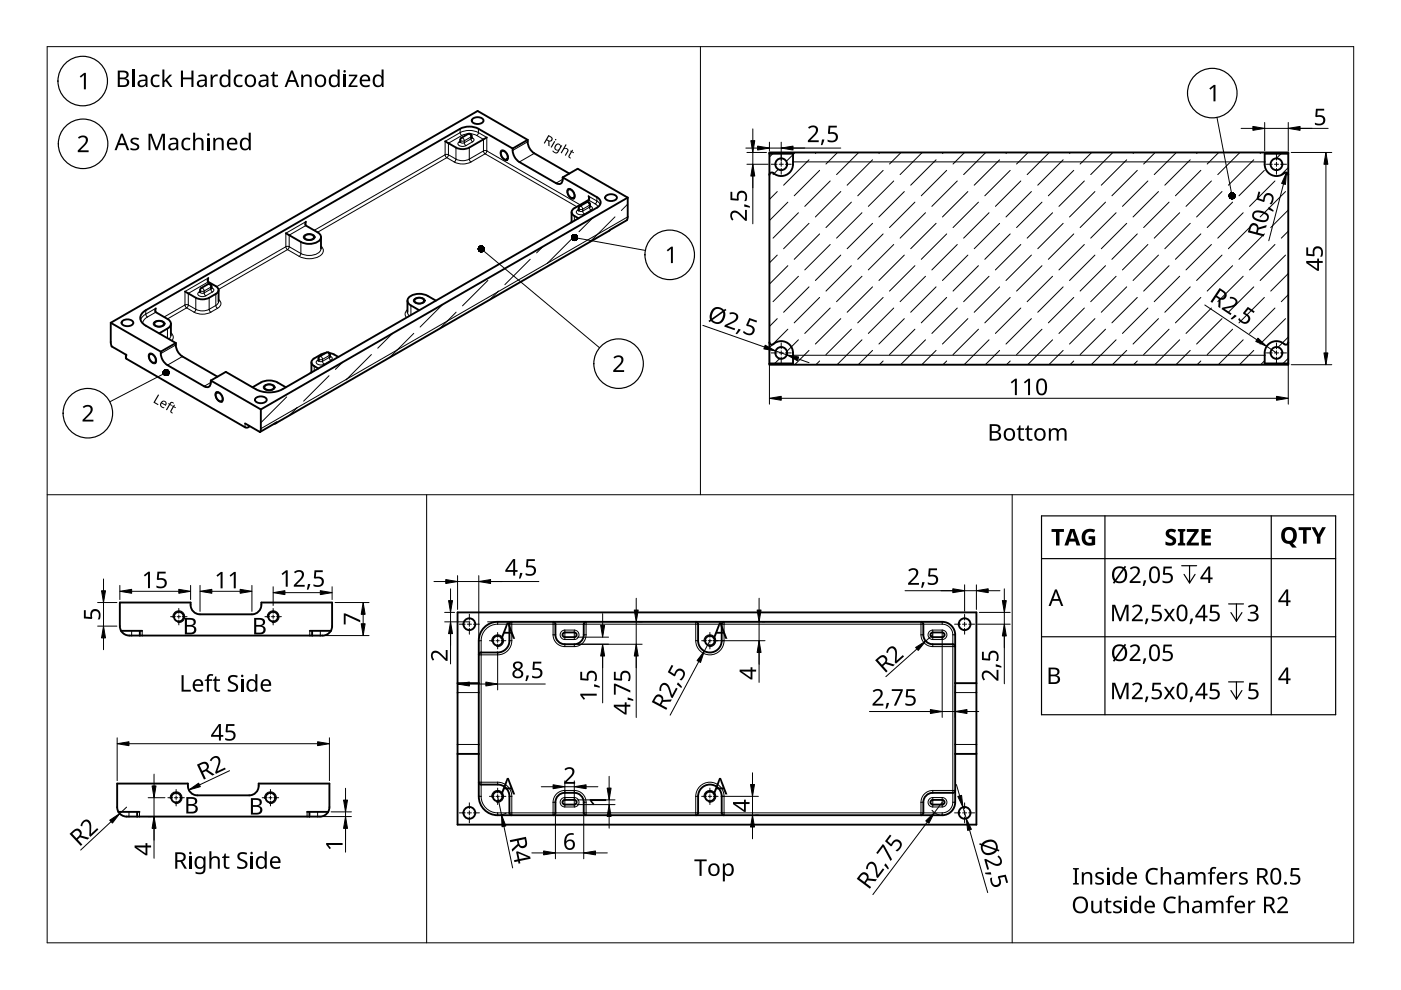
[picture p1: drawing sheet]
<svg xmlns="http://www.w3.org/2000/svg" width="297mm" height="210mm" viewBox="0 0 297 210" stroke-linecap="round" stroke-linejoin="round" font-family="sans-serif">
<g fill="none" stroke="#000" stroke-width=".21">
<path d="M94.4 32.8h.7M94.4 32.8l-27.8 16M94.4 32.8l.3 .6M94.7 33.4l-27.4 15.8M94.7 33.4l1.6 .9M95.1 32.8l1.6 .9M95.1 32.8l-.4 .6M96.3 34.3a3.9 3.9 0 0 0 3.6 0M96.7 33.7l-.4 .6M96.7 33.7a3.1 3.1 0 0 0 2.8 0M96.7 31.3v2.4M97.4 30.1h.2"/>
<path d="M97.4 30.1a.43 .43 0 0 0-.2 .6l.9 .3 .7-.1M97.6 28.1l.3 .6M97.6 28.1l-3.2 1.9v2.8M97.6 27.3v.8M97.6 30.1l.2 .2h.6M97.6 29.9l-.2 .2M97.6 29.7l.2 .2h.6M97.8 29.2l.4 .1 .2 .6M97.9 28.7l-2.8 1.7v2.4M98.4 30.3l.4 .6M98.4 29.9v.4M99.2 28.4l.4 .1 .3 .5"/>
<path d="M99.4 28.4l-1.5 .3M99.5 33.7l.4 .6M99.5 31.3v2.4M99.6 28.4l1.5 .3M99.9 29.4l.3 .7M99.9 29l-1.5 .9M99.9 29v.4M99.9 29.4l-1.5 .9M100 29.2l-.1 .2M100 28.8l-.1 .2M100 29.2l.5 .5-.3 .4M100.2 30.1l-1.4 .8"/>
<path d="M101.1 28.7l1.4 .9v2.4M101.4 28.1a4.3 4.3 0 0 0-3.8 0M101.4 28.1l-.3 .6M101.4 27.3v.8M101.4 28.1l1.8 1v2.9M102.5 32l.4 .6M102.5 32l-3 1.7M102.9 32.6l19.4 11.2M102.9 32.6l-3 1.7M103.2 32h-.7M103.2 32l-.3 .6M103.2 32l19.8 11.4"/>
<path d="M111.9 30.1l-3.2 1.8M113.3 32.5l-3.2 1.8M119.3 38l-1.4 .8M168.1 34.3h100M60.6 52.3l.4 .6M60.6 52.3h.7M60.6 52.3v-2.8l4.2-2.5v.8l-3.5 2.1v2.4M60.6 52.3l-14.7 8.5M61 52.9l2.4 1.5M61 52.9l-14.7 8.5M61.3 52.3l2.5 1.4M61.3 52.3l-.3 .6"/>
<path d="M63.8 53.7l-.4 .7M63.8 51.3v2.4M68.1 52.2a1.3 1.3 0 0 1 .4 1.3 1.3 1.3 0 0 1-1.1 1 4.7 4.7 0 0 1-4-.1M68.1 52.7a2.2 2.2 0 0 1-2.5 1.5l-.8-.1-1-.4M121.2 47l-.4 .3M121.8 45.8v1M122.5 44.6l.4 .2h.6M122.5 44.6a.43 .43 0 0 0-.2 .6l.9 .3 .7-.1M122.7 44.4l-.2 .2M122.7 44.1l.2 .3h.6M122.9 43.7l.4 .1 .2 .6M123.5 44.8l.4 .6"/>
<path d="M123.5 44.4v.4M124.4 42.9l.3 .1 .3 .5M125 43.9l.3 .7M125 43.5v.4M125 43.5l-1.5 .9M125 43.9l-1.5 .9M125.1 43.3l-.1 .2M125.1 43.6l.5 .5-.3 .5M125.1 43.7l-.1 .2M125.3 44.6l-1.4 .8M126.2 43.2l.6 .7M126.5 42.6l-.3 .6"/>
<path d="M126.5 42.6l.8 .7M126.5 42.6l-1.7-1v.8l1.4 .8M126.5 41.8v.8M133.1 46l-77.8 44.9M26.8 75.3v.8M30.9 65.8v.8l2.1-1.2v.8l-1.7 1M31.3 67.2l-.4-.6-.7 .6-.4 .6M31.3 67.2l-.7 .5-.4 .8M35.5 69.7v2M36.2 71.1l-.4 .8M36.2 70.5l.4 .5 .1 .5-.3 .7M37.3 73.1l-3.2 1.9"/>
<path d="M38.7 75.6l-3.2 1.8M39.2 64.7l.4 .6M39.2 64.7v-2.9l5-2.9v.9l-4.3 2.4v2.5M39.2 64.7l-4.4 2.5M39.6 65.3l-4.1 2.3M39.6 65.3l1.6 .9M39.9 64.7h-.7M39.9 64.7l-.3 .6M39.9 64.7l1.6 .9M41.5 65.6a3.1 3.1 0 0 0 2.8 0M41.5 63.1v2.5M41.5 65.6l-.3 .6"/>
<path d="M42.2 61.9a.43 .43 0 0 0-.2 .6l.9 .4 .7-.2M42.2 61.9h.2M42.4 61.5l.3 .2h.6M42.4 61.9l.3 .3 .6-.1M42.4 61.8l-.2 .1M42.7 61.1l.3 .1 .3 .5M43.3 62.1l.3 .6M43.3 61.7v.4M44.1 60.2l.3 .1 .3 .6M44.3 65.6l.4 .6M44.3 63.1v2.5M44.7 66.2a3.9 3.9 0 0 1-3.5 0"/>
<path d="M44.7 61.3l.3 .6M44.7 60.9v.4M44.7 61.3l-1.4 .8M44.7 60.9l-1.4 .8M44.8 61.1l-.1 .2M44.8 61l.5 .5-.3 .4M44.8 60.7l-.1 .2M45 61.9l-1.4 .8M45.8 64.8l.3 .6M45.8 64.8l-1.5 .8M45.8 62.3v2.5M46.1 65.4l-1.4 .8"/>
<path d="M46.3 63.5a1.04 1.04 0 0 1 .5 1 1.04 1.04 0 0 1-.7 .9M46.3 63.9l-.1 .5-.4 .4M66 78.8l-.3 .4M66.6 77.6v1M67.3 76.4a.43 .43 0 0 0-.2 .6l.9 .4 .7-.2M67.3 76.4h.2M67.5 76l.3 .2h.6M67.5 76.4l.3 .2h.6M67.5 76.3l-.2 .1M67.8 75.6h.3l.3 .6M68.4 76.6l.3 .6M68.4 76.2v.4"/>
<path d="M69.2 74.7l.3 .1 .3 .6M69.8 75.8l.4 .6M69.8 75.8l-1.4 .8M69.8 75.4l-1.4 .8M69.8 75.4v.4M69.9 75.6l-.1 .2M69.9 75.5l.5 .5-.2 .4M69.9 75.2l-.1 .2M70.2 76.4l-1.5 .8M86.4 65.6l-.4 .5-.1 .5 .3 .7M86.4 66.2l.4 .8M87.1 64.8v2"/>
<path d="M168.1 75.3h100M44.7 81.1l-1.4 .8M52 89.8v.8M52.8 90.3v.1M27.9 133.8v1M30.1 133.8v1M65.7 133.8v1M67.9 133.8v1M101.5 138.8h4M101.5 135.8h.5M102 135.8v33M105.5 132.3a3.5 3.5 0 0 0-3.5 3.5"/>
<path d="M105.5 132.3h94.3M105.5 131.8v.5M105.5 138.3v.5M108 135.8h.5M108.5 135.8a3 3 0 0 1-3 3M108.5 131.8v4M117.3 134.6a2.5 2.5 0 0 0 2.5 2.5M117.3 131.8v2.8M117.3 134.6h.5M119.8 137.1h2M119.8 133.6h2M119.8 135.6h2"/>
<path d="M119.8 133.6v2M119.8 136.6v.5M119.8 133.6a1 1 0 0 0-1 1 1 1 0 0 0 1 1M121.8 133.6a1 1 0 0 1 1 1 1 1 0 0 1-1 1M121.8 133.6v2M121.8 136.6v.5M123.8 134.6h.5M124.3 134.6a2.5 2.5 0 0 1-2.5 2.5M124.3 131.8v2.8M147.5 131.8v4M147.5 135.8h.5M153 135.8h.5"/>
<path d="M153.5 135.8a3 3 0 0 1-3 3 3 3 0 0 1-3-3M153.5 131.8v4M195.3 131.8v2.8M195.3 134.6h.5M195.3 134.6a2.5 2.5 0 0 0 2.5 2.5M197.8 133.6a1 1 0 0 0-1 1 1 1 0 0 0 1 1M197.8 137.1h4.7M197.8 133.6h2M197.8 135.6h2M197.8 133.6v2M197.8 136.6v.5M199.8 133.6a1 1 0 0 1 1 1 1 1 0 0 1-1 1"/>
<path d="M199.8 131.8v.5M199.8 133.6v2M199.8 132.3a2.25 2.25 0 0 1 2.2 2.3M202 134.6v35.5M202 134.6h.5M97 146.8h4.5M97 157.8h4.5M202.5 146.8h4.5M202.5 157.8h4.5M27.3 172.1v1M29.6 172.1v1M65.1 172.1v1"/>
<path d="M67.3 172.1v1M101.5 165.8h4M101.5 168.8h.5M102 168.8a3.5 3.5 0 0 0 3.5 3.5M105.5 165.8a3 3 0 0 1 3 3M105.5 172.3h94.3M105.5 165.8v.5M105.5 172.3v.5M108 168.8h.5M108.5 168.8v4M117.3 170.1v2.7M117.3 170.1h.5"/>
<path d="M119.8 167.6h2M119.8 171.1h2M119.8 169.1h2M119.8 167.6v.5M119.8 169.1v2M119.8 167.6a2.5 2.5 0 0 0-2.5 2.5M119.8 169.1a1 1 0 0 0-1 1 1 1 0 0 0 1 1M121.8 167.6a2.5 2.5 0 0 1 2.5 2.5M121.8 169.1a1 1 0 0 1 1 1 1 1 0 0 1-1 1M121.8 167.6v.5M121.8 169.1v2M123.8 170.1h.5"/>
<path d="M124.3 170.1v2.7M147.5 168.8v4M147.5 168.8h.5M153 168.8h.5M153.5 168.8a3 3 0 0 0-3-3 3 3 0 0 0-3 3M153.5 168.8v4M195.3 170.1v2.7M195.3 170.1h.5M197.8 167.6a2.5 2.5 0 0 0-2.5 2.5M197.8 169.1a1 1 0 0 0-1 1 1 1 0 0 0 1 1M197.8 167.6h4.7M197.8 171.1h2"/>
<path d="M197.8 169.1h2M197.8 167.6v.5M197.8 169.1v2M199.8 169.1a1 1 0 0 1 1 1 1 1 0 0 1-1 1M199.8 169.1v2M199.8 172.3v.5M202 170.1a2.25 2.25 0 0 1-2.2 2.2M202 170.1h.5"/>
</g>
<g fill="none" stroke="#000" stroke-width=".4">
<path d="M97.6 30.1h.1M100 29.2h.1M100 29.2v.1M100 29.2l-.1-.7-.5-.2-1.7 1-.1 .8M100 29.3h.1M100.1 25.3a1.56 1.56 0 0 1 2.4 .3 1.44 1.44 0 0 1-2.5 0zM103.2 29.1l-3.7 2.2a3.1 3.1 0 0 1-2.8 0l-2.3-1.3M106.4 32a1.18 1.18 0 0 1 1 1.8 1.18 1.18 0 0 1-1-1.8zM108.7 31.5a3.1 3.1 0 0 0 1.4 2.8l7.8 4.5a.86 .86 0 0 0 1 .1 .86 .86 0 0 0 .4-.9v-.4M108.7 31.5l-7.3-4.2a4.3 4.3 0 0 0-3.8 0l-66.7 38.5a1.72 1.72 0 0 0-1.2 1.6 1.72 1.72 0 0 0 1.2 1.7l6.4 3.6M111.9 29.7a3.1 3.1 0 0 0 1.4 2.8l7.4 4.3M111.9 29.7l-10.6-6.2-77.8 44.9"/>
<path d="M111.9 29.7l-3.2 1.8M119.3 37.6l7.2 4.2a1.19 1.19 0 0 1 .9 1.1 1.19 1.19 0 0 1-.9 1.1l-66.6 38.5a6.3 6.3 0 0 1-5.7 0l-6.3-3.7-3.2 1.9M119.3 37.6l3.2-1.8 10.6 6.1M163.1 32.6h5v2.2a2.56 2.56 0 0 1-1.6 2.4 2.56 2.56 0 0 1-2.8-.6 .5 .5 0 0 0-.6 .5M163.1 32.3h110v45h-110zM273.1 32.6h-5a4.6 4.6 0 0 0 .6 3.8 2.57 2.57 0 0 0 3.8 .2 .5 .5 0 0 1 .6 .5M44.2 58.9l-.2 .4 .2 .5 1.6 .9a.86 .86 0 0 1 .5 .8 .86 .86 0 0 1-.5 .8 4.9 4.9 0 0 1-2.5 1.1l-1.5-.1-2.6-1.5M64.6 50a1.28 1.28 0 0 1 2 .3 1.18 1.18 0 0 1-2.1 0zM64.8 47l-.1 .3 .1 .5 2.5 1.4a1.08 1.08 0 0 1 .7 1.1 1.08 1.08 0 0 1-.7 1 3.9 3.9 0 0 1-3.5 0l-3.2-1.8M68.1 50.3v2.4M120.6 40.2a1.18 1.18 0 0 1 1 1.8 1.18 1.18 0 0 1-1-1.8zM121.2 45v2.1"/>
<path d="M122.7 44.6h.1M124.8 41.6l.1 .3-.1 .5-3 1.7a.86 .86 0 0 0-.6 .9 .86 .86 0 0 0 .6 .8l.9 .5M125.1 43.7l-.1-.7-.5-.2-1.7 1-.1 .8M125.1 43.7h.1M125.1 43.7v.1M128.4 41.6a1.56 1.56 0 0 1 2.4 .3 1.44 1.44 0 0 1-2.5 0zM133.1 41.9v4.1l-.2 .7-74.5 43.1M133.1 41.9l-77.8 44.9M23.5 68.4v4.1l.2 .9 3.1 1.9M23.5 68.4l10.6 6.2M25.9 68.2a1.56 1.56 0 0 1 2.4 .2 1.44 1.44 0 0 1-2.5 0zM26.7 75.2v.7l.1 .2 25.2 14.5h.6l.2-.3"/>
<path d="M31.8 75.1a1.18 1.18 0 0 1 1 1.8 1.18 1.18 0 0 1-1-1.8zM32.8 68.4a1.28 1.28 0 0 1 2 .2 1.18 1.18 0 0 1-2.1 0zM33 65.4l-.1 .6 .1 .2 2.5 1.4a1.08 1.08 0 0 1 .7 1 1.08 1.08 0 0 1-.7 1.1l-1.8 1M34.1 74.6a3.1 3.1 0 0 0 1.4 2.8l7.8 4.5a.86 .86 0 0 0 1 .1 .86 .86 0 0 0 .4-.9v-.4M36.2 68.6v2.5M37.3 72.7a3.1 3.1 0 0 0 1.4 2.9l7.4 4.3M37.3 72.7l-3.2 1.9M42.4 61.9v.1M44.8 61.1h.1M44.8 61.1l-.1-.7-.4-.2-1.8 1-.1 .7M44.9 61.1v.1M46.3 61.5v2.4"/>
<path d="M66 76.8v2.2M67.5 76.5h.1M67.5 76.4v.1M69 74.9l-.8 .2-1.6 .9a.86 .86 0 0 0-.6 .8 .86 .86 0 0 0 .6 .8l.9 .5M69.8 74.9l.8 .2 1.1 .6M69.9 75.6h.1M69.9 75.6l-.1-.7-.4-.2-1.8 1-.1 .7M70 75.6v.1M86.4 63.7v2.5M87.9 63.5a1.28 1.28 0 0 1 2 .2 1.18 1.18 0 0 1-2 0zM92.4 63.7l-1.7-1a3.5 3.5 0 0 0-4.2 .7 1.07 1.07 0 0 0 .6 1.4l1.8 1M163.1 72.6a.5 .5 0 0 0 .3 .4 .5 .5 0 0 0 .6 0 2.5 2.5 0 0 1 2.7-.5 2.5 2.5 0 0 1 1.4 2.3v2.3h-5"/>
<path d="M273.1 72.6a.5 .5 0 0 1-.3 .4 .5 .5 0 0 1-.5 0 2.5 2.5 0 0 0-2.7-.5 2.5 2.5 0 0 0-1.5 2.3v2.3h5M44.7 80.7l10.6 6.1M46 83.3a1.18 1.18 0 0 1 1 1.7 1.18 1.18 0 0 1-1-1.7zM52 89.8l3.1 1.8M53.5 82.1l1.8-1a3.9 3.9 0 0 1 3.5 0l1.8 1M54.2 84.5a1.56 1.56 0 0 1 2.4 .3 1.44 1.44 0 0 1-2.5 0zM55.3 86.8v4.1l-.2 .7M56.1 81.9a1.28 1.28 0 0 1 2 .2 1.18 1.18 0 0 1-2.1 0zM58.1 89.9l.5-.3-3.5 2M25.7 133.8h4.4M25.7 133.8a2 2 0 0 0 1.7 1h41a2 2 0 0 0 1.7-1M29.6 133.8v1"/>
<path d="M65.7 133.8h4.4M66.2 133.8v1M70.1 133.8l.3-1v-5h-15a2.09 2.09 0 0 1-2 2.5h-11a2.07 2.07 0 0 1-2-2.5h-15v5l.3 1M97 129.8h110v45h-110zM102.7 133a4 4 0 0 1 2.8-1.2h94.3a2.75 2.75 0 0 1 2.7 2.8v35.5a2.75 2.75 0 0 1-2.7 2.7h-94.3a4 4 0 0 1-4-4v-33a4 4 0 0 1 1.2-2.8zM108.5 131.8l-.2 .1-.3 .4v3.5a2.5 2.5 0 0 1-2.5 2.5h-3.5l-.2 .1-.3 .4M119.5 134.2l2.3-.1a.5 .5 0 0 1 .5 .5 .5 .5 0 0 1-.5 .5h-2a.5 .5 0 0 1-.5-.4 .5 .5 0 0 1 .2-.5zM124.3 131.8l-.3 .1-.2 .4v2.3a2 2 0 0 1-2 2 3.6 3.6 0 0 1-3.5-.6l-.5-.9v-2.8l-.3-.4-.2-.1M153.5 131.8l-.2 .1-.3 .4v3.5a2.5 2.5 0 0 1-2.5 2.5 2.5 2.5 0 0 1-2.5-2.5v-3.5l-.2-.4-.3-.1M195.3 131.8l.4 .3 .1 .2v2.3a2 2 0 0 0 2 2h4.2l.4 .2 .1 .3M197.5 134.2l2.3-.1a.5 .5 0 0 1 .5 .5 .5 .5 0 0 1-.5 .5h-2a.5 .5 0 0 1-.5-.4 .5 .5 0 0 1 .2-.5zM97 159.8h4.5"/>
<path d="M97 144.8h4.5M202.5 159.8h4.5M202.5 144.8h4.5M25.1 172.1h4.5M25.1 172.1a2 2 0 0 0 1.7 1h41a2 2 0 0 0 1.8-1M25.1 172.1l-.3-1v-5h15a2.09 2.09 0 0 0 2 2.5h11a2.08 2.08 0 0 0 2-2.5h15v5l-.2 1M29.1 172.1v1M65.1 172.1h4.5M65.6 172.1v1M101.5 165.8l.3 .5h.2h3.5a2.5 2.5 0 0 1 2.5 2.5v3.5l.3 .5h.2M119.5 169.7l2.3-.1a.5 .5 0 0 1 .5 .5 .5 .5 0 0 1-.5 .5h-2a.5 .5 0 0 1-.5-.4 .5 .5 0 0 1 .2-.5zM124.3 172.8h-.3l-.2-.5v-2.2a2 2 0 0 0-2-2 3.6 3.6 0 0 0-3.5 .6l-.5 .9v2.7l-.3 .5h-.2"/>
<path d="M153.5 172.8h-.2l-.3-.5v-3.5a2.5 2.5 0 0 0-2.5-2.5 2.5 2.5 0 0 0-2.5 2.5v3.5l-.2 .5h-.3M197.5 169.7l2.3-.1a.5 .5 0 0 1 .5 .5 .5 .5 0 0 1-.5 .5h-2a.5 .5 0 0 1-.5-.4 .5 .5 0 0 1 .2-.5zM202.5 167.6l-.1 .2-.4 .3h-4.2a2 2 0 0 0-2 2v2.2l-.1 .3-.4 .2"/>
<circle cx="165.6" cy="34.8" r="1.25"/>
<circle cx="270.6" cy="34.8" r="1.25"/>
<circle cx="165.6" cy="74.8" r="1.25"/>
<circle cx="270.6" cy="74.8" r="1.25"/>
<circle cx="37.9" cy="130.8" r="1.03"/>
<circle cx="57.9" cy="130.8" r="1.03"/>
<circle cx="99.5" cy="132.3" r="1.25"/>
<circle cx="105.5" cy="135.8" r="1.03"/>
<circle cx="150.5" cy="135.8" r="1.03"/>
<circle cx="204.5" cy="132.3" r="1.25"/>
<circle cx="37.3" cy="169.1" r="1.03"/>
<circle cx="57.3" cy="169.1" r="1.03"/>
<circle cx="99.5" cy="172.3" r="1.25"/>
<circle cx="105.5" cy="168.8" r="1.03"/>
<circle cx="150.5" cy="168.8" r="1.03"/>
<circle cx="204.5" cy="172.3" r="1.25"/>
</g>
<path d="M106.3 31.8a1.44 1.44 0 0 1 1.2 2.2 1.44 1.44 0 0 1-1.2-2.2zM64.4 50a1.56 1.56 0 0 1 2.4 .3 1.44 1.44 0 0 1-2.5 0zM120.4 40a1.44 1.44 0 0 1 1.3 2.2 1.44 1.44 0 0 1-1.3-2.2zM31.7 74.9a1.44 1.44 0 0 1 1.2 2.2 1.44 1.44 0 0 1-1.2-2.2zM32.6 68.4a1.56 1.56 0 0 1 2.4 .2 1.44 1.44 0 0 1-2.5 0zM87.7 63.5a1.56 1.56 0 0 1 2.4 .2 1.44 1.44 0 0 1-2.5 0zM45.8 83.1a1.44 1.44 0 0 1 1.3 2.1 1.44 1.44 0 0 1-1.3-2.1zM55.9 81.8a1.56 1.56 0 0 1 2.4 .3 1.44 1.44 0 0 1-2.5 0z" fill="none" stroke="#000" stroke-width=".21"/>
<path d="M36.7 130.9a1.25 1.25 0 0 1 1.2-1.4 1.25 1.25 0 0 1 1.3 1.3 1.25 1.25 0 0 1-1.5 1.2M56.7 130.9a1.25 1.25 0 0 1 1.2-1.4 1.25 1.25 0 0 1 1.3 1.3 1.25 1.25 0 0 1-1.5 1.2M104.3 136a1.25 1.25 0 0 1 1.2-1.4 1.25 1.25 0 0 1 1.3 1.3 1.25 1.25 0 0 1-1.5 1.2M149.3 136a1.25 1.25 0 0 1 1.2-1.4 1.25 1.25 0 0 1 1.3 1.3 1.25 1.25 0 0 1-1.5 1.2M36.1 169.3a1.25 1.25 0 0 1 1.2-1.4 1.25 1.25 0 0 1 1.3 1.3 1.25 1.25 0 0 1-1.5 1.2M56.1 169.3a1.25 1.25 0 0 1 1.2-1.4 1.25 1.25 0 0 1 1.3 1.3 1.25 1.25 0 0 1-1.5 1.2M104.3 169a1.25 1.25 0 0 1 1.2-1.4 1.25 1.25 0 0 1 1.3 1.3 1.25 1.25 0 0 1-1.5 1.2M149.3 169a1.25 1.25 0 0 1 1.2-1.4 1.25 1.25 0 0 1 1.3 1.3 1.25 1.25 0 0 1-1.5 1.2" fill="none" stroke="#000" stroke-width=".21"/>
<path d="M10 9.9h277v190h-277z" fill="none" stroke="#000" stroke-width=".21"/>
<g fill="#000">
<path d="M222.9 112.2h2.7v.6h-1v2.9h-.7v-2.9h-1zM229.8 112.6l.6-.4a2.56 2.56 0 0 1 1.8 .1l-.3 .6a1.2 1.2 0 0 0-1.7 .5 1.2 1.2 0 0 0 .8 1.7l.5-.1v-.7h-.7v-.6h1.4v1.8l-.3 .1a1.84 1.84 0 0 1-2.3-.6 1.84 1.84 0 0 1 .2-2.4zM247.5 112.4a1.88 1.88 0 0 1 1.9 0l-.3 .5-.6-.2a.43 .43 0 0 0-.6 .4 .43 .43 0 0 0 .5 .5 1.11 1.11 0 0 1 .9 1.3 1.11 1.11 0 0 1-1.5 .8l-.7-.2v-.7l.6 .2a.56 .56 0 0 0 .6 .1 .56 .56 0 0 0 .3-.5v-.1a2.21 2.21 0 0 1-1.5-1.4zM249.7 112.2h1.6v.4l-.4 .2v2.2l.4 .2v.5h-1.6v-.5l.4-.2v-2.2l-.4-.2zM251.6 112.2h2.5v.4l-1.6 2.4h1.7v.7h-2.6v-.5l1.7-2.4h-1.7zM254.7 112.2h2v.6h-1.2v.7h1.2v.6h-1.2v.9h1.2v.7h-2zM275.3 111.8h2.7v.6h-1v2.9h-.7v-2.9h-1zM278.1 111.8h.8l.7 1.4 .7-1.4h.8l-1.1 2.1v1.4h-.8v-1.4zM235.8 128.2h.6l1.1 2.9 1.1-2.9h.7v3.5h-.5l.1-3-1.2 3h-.4l-1.1-3v3h-.4zM239.6 120.5a1.16 1.16 0 0 1 1.3-.4 1.16 1.16 0 0 1 .8 1.1l-.4 .7-1.2 1.3h1.7v.4h-2.3v-.3l1.1-1.2a.98 .98 0 0 0 .3-1.6h-.5l-.6 .3zM240 128.6a1.16 1.16 0 0 1 1.3-.4 1.16 1.16 0 0 1 .8 1.1l-.3 .7-1.3 1.3h1.8v.4h-2.3v-.3l1.1-1.2a.98 .98 0 0 0 .2-1.6h-.4l-.7 .3zM242.5 123l.5 .1-.4 1.1h-.3z"/>
<path d="M242.5 139.6h.5l-.4 1.2h-.3zM243 131.1l.5 .1-.4 1.1h-.4zM244.4 128.2h1.7v.4h-1.4v1a1.17 1.17 0 0 1 1.7 1 1.17 1.17 0 0 1-1.6 1.1l-.6-.1v-.4a1.03 1.03 0 0 0 1 .2 1.03 1.03 0 0 0 .7-.8 .93 .93 0 0 0-1.4-.6l-.3-.1zM246.7 120.1h1.7v.4h-1.3l-.1 1a1.17 1.17 0 0 1 1.7 1 1.17 1.17 0 0 1-1.6 1.1l-.6-.1v-.4a1.03 1.03 0 0 0 1 .2 1.03 1.03 0 0 0 .7-.8 .93 .93 0 0 0-1.4-.6l-.2-.1zM246.7 136.7h1.7v.4h-1.3l-.1 1a1.17 1.17 0 0 1 1.7 .9 1.17 1.17 0 0 1-1.6 1.2l-.6-.2v-.4a1.03 1.03 0 0 0 1 .3 1.03 1.03 0 0 0 .7-.8 .93 .93 0 0 0-1.4-.7l-.2-.1zM246.8 129.1h.5l.6 1 .7-1h.5l-.9 1.3 .9 1.3h-.5l-.7-1-.7 1h-.5l1-1.3zM252.5 131.1l.4 .1-.4 1.1h-.3zM256.6 128.2h1.8v.4h-1.4l-.1 1a1.17 1.17 0 0 1 1.7 1 1.17 1.17 0 0 1-1.6 1.1l-.6-.1v-.4a1.03 1.03 0 0 0 1.1 .2 1.03 1.03 0 0 0 .7-.8 .93 .93 0 0 0-1.5-.6l-.2-.1zM264.6 128.5a1.25 1.25 0 0 1 1.2-.4 1.25 1.25 0 0 1 .9 .9 .85 .85 0 0 1-.7 .9 .93 .93 0 0 1 .9 1 .93 .93 0 0 1-1.1 .8l-1.2-.1v-.4a1.24 1.24 0 0 0 1.8-.3 .71 .71 0 0 0-1-.8h-.3v-.4a.81 .81 0 0 0 .9 0 .81 .81 0 0 0 .3-.9 1.02 1.02 0 0 0-1.5 0zM235.8 144.8h.6l1.1 2.8 1.1-2.8h.7v3.4h-.5l.1-3-1.2 3h-.4l-1.1-3v3h-.4zM239.6 137a1.16 1.16 0 0 1 1.3-.4 1.16 1.16 0 0 1 .8 1.2l-.4 .6-1.2 1.4h1.7v.4h-2.3v-.4l1.1-1.1a.98 .98 0 0 0 .3-1.7h-.5l-.6 .3zM240 145.1a1.16 1.16 0 0 1 1.3-.4 1.16 1.16 0 0 1 .8 1.2l-.3 .6-1.3 1.4h1.8v.3h-2.3v-.3l1.1-1.1a.98 .98 0 0 0 .2-1.7h-.4l-.7 .3z"/>
<path d="M243 147.7h.5l-.4 1.2h-.4zM244.4 144.8h1.7v.3h-1.4v1.1a1.17 1.17 0 0 1 1.7 .9 1.17 1.17 0 0 1-1.6 1.2l-.6-.2v-.4a1.03 1.03 0 0 0 1 .3 1.03 1.03 0 0 0 .7-.8 .93 .93 0 0 0-1.4-.7l-.3-.1zM246.8 145.6h.5l.6 1 .7-1h.5l-.9 1.3 .9 1.3h-.5l-.7-1-.7 1h-.5l1-1.3zM252.5 147.7h.4l-.4 1.2h-.3zM256.6 144.8h1.8v.3h-1.4l-.1 1.1a1.17 1.17 0 0 1 1.7 .9 1.17 1.17 0 0 1-1.6 1.2l-.6-.2v-.4a1.03 1.03 0 0 0 1.1 .3 1.03 1.03 0 0 0 .7-.8 .93 .93 0 0 0-1.5-.7l-.2-.1zM264.9 144.8h1.7v.3h-1.4l-.1 1.1a1.17 1.17 0 0 1 1.8 .9 1.17 1.17 0 0 1-1.6 1.2l-.7-.2v-.4a1.03 1.03 0 0 0 1.8-.5 .93 .93 0 0 0-1.5-.7l-.2-.1z"/>
<path d="M226.9 112.2h.9l1.2 3.5h-.8l-.2-.9h-1.3l-.2 .9h-.8zM227.4 112.7l-.5 1.5h.9z"/>
<path d="M272.1 112.2a1.74 1.74 0 0 1 2.2-.2 1.74 1.74 0 0 1 .6 2.1l-.3 .6-.5 .5 .8 .9h-.9l-.7-.8a1.78 1.78 0 0 1-1.5-2.7zM272.8 112.5a1.4 1.4 0 0 0 .3 2.2 1.01 1.01 0 0 0 1.1-1.5 .87 .87 0 0 0-.5-.8 .87 .87 0 0 0-.9 .1z"/>
<path d="M223.7 125h.4l1.3 3.5h-.4l-.4-1.1h-1.4l-.4 1.1h-.5zM223.9 125.4l-.6 1.6h1.1z"/>
<path d="M236.2 120.5l.5-.3a1.92 1.92 0 0 1 1.5 .1l.3-.3 .3 .2-.3 .3a1.81 1.81 0 0 1 .3 2.3 1.81 1.81 0 0 1-2.1 .7l-.2-.1-.3 .4-.3-.2 .3-.4a2.31 2.31 0 0 1 0-2.7zM238.3 120.9l-1.6 2.2a1.23 1.23 0 0 0 1.5-.1 1.23 1.23 0 0 0 .3-1.4zM236.6 120.7a1.93 1.93 0 0 0-.1 2.1l1.5-2.2-.8-.1z"/>
<path d="M236.2 137.1l.5-.4a1.92 1.92 0 0 1 1.5 .1l.3-.3 .3 .2-.3 .4a1.81 1.81 0 0 1 .3 2.2 1.81 1.81 0 0 1-2.1 .8l-.2-.1-.3 .3-.3-.2 .3-.4a2.31 2.31 0 0 1 0-2.6zM238.3 137.4l-1.6 2.2a1.23 1.23 0 0 0 1.5-.1 1.23 1.23 0 0 0 .3-1.4zM236.6 137.3a1.93 1.93 0 0 0-.1 2.1l1.5-2.2-.8-.2z"/>
<path d="M244.1 120.3a1.16 1.16 0 0 1 1.3-.1 1.16 1.16 0 0 1 .5 1.3 1.69 1.69 0 0 1-1 2.2 1.27 1.27 0 0 1-1.3-1.6l.1-1.2zM244.3 120.6a2.16 2.16 0 0 0 .3 2.7 .82 .82 0 0 0 .9-1.1 1.35 1.35 0 0 0-.7-1.8z"/>
<path d="M244.1 136.9a1.16 1.16 0 0 1 1.3-.1 1.16 1.16 0 0 1 .5 1.2 1.69 1.69 0 0 1-1 2.2 1.27 1.27 0 0 1-1.3-1.6l.1-1zM244.3 137.2a2.16 2.16 0 0 0 .3 2.6 .82 .82 0 0 0 .9-1.1 1.35 1.35 0 0 0-.7-1.7z"/>
<path d="M249.9 128.4a1.16 1.16 0 0 1 1.3-.1 1.16 1.16 0 0 1 .6 1.3 1.69 1.69 0 0 1-1 2.2 1.27 1.27 0 0 1-1.3-1.6l.1-1.2zM250.2 128.7a2.16 2.16 0 0 0 .2 2.7 .82 .82 0 0 0 .9-1.1 1.35 1.35 0 0 0-.7-1.8z"/>
<path d="M255.1 128.2h.4v2.3h.5v.4h-.5v.8h-.4v-.8h-1.7v-.3zM255.1 128.7l-1.3 1.8h1.3z"/>
<path d="M256.1 120.1h.5v2.3h.5v.4h-.5v.8h-.4v-.8h-1.7v-.3zM256.2 120.6l-1.3 1.8h1.3z"/>
<path d="M272.7 125h.4v2.3h.5v.4h-.5v.8h-.4v-.8h-1.7v-.4zM272.7 125.4l-1.2 1.9h1.2z"/>
<path d="M222.3 141.5h1a.94 .94 0 0 1 1.1 .3 .94 .94 0 0 1 .1 1l-.5 .4a.95 .95 0 0 1 .8 1.1 .95 .95 0 0 1-1.3 .7h-1.2zM222.8 143.4v1.3h.7a.66 .66 0 0 0 .8-.7 .66 .66 0 0 0-.9-.6zM222.8 141.9v1.1h.6a.6 .6 0 0 0 .8-.6 .6 .6 0 0 0-.9-.5z"/>
<path d="M249.9 145a1.16 1.16 0 0 1 1.3-.1 1.16 1.16 0 0 1 .6 1.2 1.69 1.69 0 0 1-1 2.2 1.27 1.27 0 0 1-1.3-1.6v-1zM250.2 145.3a2.16 2.16 0 0 0 .2 2.6 .82 .82 0 0 0 .9-1.1 1.35 1.35 0 0 0-.7-1.7z"/>
<path d="M255.1 144.7h.4v2.4h.5v.4h-.5v.7h-.4v-.7h-1.7v-.4zM255.1 145.2l-1.3 1.9h1.3z"/>
<path d="M272.7 141.5h.4v2.3h.5v.4h-.5v.8h-.4v-.8h-1.7v-.3zM272.7 142l-1.2 1.8h1.2z"/>
</g>
<g fill="none" stroke="#000" stroke-width=".25">
<path d="M220.8 109.4h62.4v42.1h-62.4zM220.8 118.4h62.4M234.3 109.4v42.1M250.5 119.9h3.2M252.2 119.9v3.7M269.5 109.4v42.1M220.8 135h62.4M251 121.8l1.2 1.8 1.2-1.8M260.5 128h3.1M261 129.9l1.1 1.8 1.2-1.8M262.1 128v3.7M260.5 144.6h3.1"/>
<path d="M261 146.4l1.1 1.8 1.2-1.8M262.1 144.6v3.6"/>
</g>
<path d="M148.5 9.9v95M10 104.9h277M90.5 104.9v95M214.6 104.9v95" fill="none" stroke="#000" stroke-width=".21"/>
<g fill="none" stroke="#000" stroke-width=".25">
<circle cx="17.5" cy="17.2" r="5.3"/>
<circle cx="257" cy="19.7" r="5.3"/>
<circle cx="17.6" cy="30.5" r="5.3"/>
<circle cx="142" cy="54" r="5.3"/>
<circle cx="131.2" cy="77.1" r="5.3"/>
<circle cx="18.6" cy="87.6" r="5.3"/>
</g>
<g fill="#000">
<path d="M16.9 16.2l1-.8h.3v3.5h-.4v-3l-.7 .6zM32.3 16.1l.5-.3h.5l.5 .1-.1 .4a.97 .97 0 0 0-1.4 .6 .97 .97 0 0 0 1 1.2l.5-.1v.4a1.31 1.31 0 0 1-1.6-.3 1.31 1.31 0 0 1-.2-1.5zM34.4 14.7h.4v2.4l1.2-1.3h.5l-1.1 1.1 1.2 1.5h-.5l-1-1.2-.3 .3v.9h-.4zM38.4 15h.4v1.4h1.8v-1.4h.4v3.4h-.4v-1.6h-1.8v1.6h-.4zM44.7 15.8h.3l.1 .5 .4-.4 .7-.1-.1 .4h-.4a.84 .84 0 0 0-.6 .8v1.4h-.4zM49.9 16.1l.5-.3h.6l.4 .1-.1 .4a.97 .97 0 0 0-1.4 .6 .97 .97 0 0 0 1 1.2l.5-.1v.4a1.31 1.31 0 0 1-1.6-.3 1.31 1.31 0 0 1-.2-1.5zM57.9 15.2h.3v.6h.7v.4h-.7v1.5l.2 .4h.6v.3a.8 .8 0 0 1-1.2-.7v-1.5h-.4v-.2l.4-.2zM63.9 15.8h.3l.1 .4a1 1 0 0 1 1.1-.4 1 1 0 0 1 .7 .9v1.7h-.4v-1.6a.7 .7 0 0 0-.9-.7 .7 .7 0 0 0-.5 1v1.3h-.4zM74 15.8h1.8v.3l-1.4 2h1.4v.3h-1.9v-.2l1.4-2h-1.3zM16.5 29.1a1.16 1.16 0 0 1 1.4-.4 1.16 1.16 0 0 1 .7 1.2l-.3 .6-1.3 1.4h1.8v.4h-2.3v-.4l1.1-1.1a.98 .98 0 0 0 .2-1.7h-.4l-.6 .3zM27.8 29.5a1.54 1.54 0 0 1 1.7-.1l-.2 .3-.7-.2-.5 .2v.3l.6 .3a.79 .79 0 0 1 .8 1 .79 .79 0 0 1-1 .6l-.8-.2v-.4l.4 .2a.63 .63 0 0 0 1-.4l-.6-.4a.78 .78 0 0 1-.7-1.2zM31.5 28.4h.6l1.1 2.8 1.1-2.8h.7v3.4h-.5l.1-3-1.2 3h-.4l-1.1-3v3h-.4z"/>
<path d="M38.8 29.5l.5-.3h.6l.5 .1-.2 .4a.97 .97 0 0 0-1.3 .6 .97 .97 0 0 0 .9 1.2l.5-.1v.4a1.31 1.31 0 0 1-1.5-.3 1.31 1.31 0 0 1-.3-1.5zM40.9 28.1h.5l-.1 1.5a1 1 0 0 1 1.1-.4 1 1 0 0 1 .8 .9v1.7h-.5v-1.6a.7 .7 0 0 0-.8-.7 .7 .7 0 0 0-.5 1v1.3h-.5zM45.2 29.2h.4v.4a1 1 0 0 1 1.1-.4 1 1 0 0 1 .7 .9v1.7h-.4v-1.6a.7 .7 0 0 0-.9-.7 .7 .7 0 0 0-.4 1v1.3h-.5zM117.5 29.9l.2 .1-.7 1.3-.2-.1zM119.9 30.6l.2 .1-.4 .7a.57 .57 0 0 1 .7 .1 .57 .57 0 0 1 0 .7l-.4 .8-.3-.1 .5-.8a.4 .4 0 0 0-.2-.6 .4 .4 0 0 0-.5 .4l-.4 .6-.2-.1zM120.9 31.9l.2 .1 .3-.3 .1 .1-.2 .3 .4 .2-.1 .2-.4-.2-.4 .7v.3l.3 .1a.35 .35 0 0 1-.5 0 .35 .35 0 0 1-.1-.4l.5-.8zM171.3 27a1.16 1.16 0 0 1 1.4-.4 1.16 1.16 0 0 1 .7 1.2l-.3 .6-1.3 1.3h1.8v.4h-2.3v-.3l1.1-1.1a.98 .98 0 0 0 .2-1.7h-.4l-.6 .3zM174.3 29.6h.5l-.4 1.2h-.4zM175.7 26.7h1.7v.3h-1.4v1.1a1.17 1.17 0 0 1 1.7 .9 1.17 1.17 0 0 1-1.6 1.2l-.6-.2v-.4a1.03 1.03 0 0 0 1.7-.5 .93 .93 0 0 0-1.4-.7l-.3-.1zM256.4 18.7l.9-.7h.4v3.5h-.4v-3l-.7 .5zM279 23.1h1.7v.4h-1.3l-.1 1a1.17 1.17 0 0 1 1.7 .9 1.17 1.17 0 0 1-1.6 1.2l-.6-.2v-.4a1.03 1.03 0 0 0 1 .3 1.03 1.03 0 0 0 .8-.8 .93 .93 0 0 0-1.5-.7l-.2-.1zM141.4 53l.9-.7h.4v3.5h-.5l.1-3.1-.7 .6z"/>
<path d="M154.9 40.7h.4v1.4h1a1.17 1.17 0 0 1 .9-1.7 1.17 1.17 0 0 1 1.2 1.6l-.2 .6h-.4a1.03 1.03 0 0 0 .3-1 1.03 1.03 0 0 0-.8-.7 .93 .93 0 0 0-.6 1.4l-.2 .3-1.6-.2zM157.8 43.3l1.2 .4v.4l-1.2-.3zM155.1 44.9a1.5 1.5 0 0 1 2.1 .6l.8 .8v-1.8h.4v2.3h-.4l-1.1-1.1a.98 .98 0 0 0-1.7-.3v.5l.3 .6-.3 .3a1.47 1.47 0 0 1-.1-1.9zM266.8 40.6l.4 .1-.3 1.3 .9 .4a1.17 1.17 0 0 1 1.4-1.5 1.17 1.17 0 0 1 .7 1.9l-.3 .5-.4-.1a1.03 1.03 0 0 0-.1-1.8 .93 .93 0 0 0-1 1.3l-.2 .1-1.5-.5zM269 43.9l1 .7v.3l-1.1-.5zM277 52.5h.4v1.3l1 .1a1.17 1.17 0 0 1 .9-1.7 1.17 1.17 0 0 1 1.2 1.6l-.2 .6h-.4a1.03 1.03 0 0 0 .3-1 1.03 1.03 0 0 0-.8-.7 .93 .93 0 0 0-.7 1.4l-.1 .2-1.6-.1zM130.1 75.7a1.16 1.16 0 0 1 1.3-.4 1.16 1.16 0 0 1 .8 1.2l-.3 .6-1.3 1.4h1.7v.4h-2.3v-.4l1.1-1.1a.98 .98 0 0 0 .3-1.7h-.5l-.6 .3zM154.6 66.3a1.16 1.16 0 0 1 1.4 .1 1.16 1.16 0 0 1 .4 1.3l-.5 .5-1.7 .9 1.7 .5-.2 .4-2.1-.7 .1-.4 1.4-.7a.98 .98 0 0 0 .8-1.4l-.4-.2-.7 .1zM156.6 69.7l.4 .2-.7 1-.3-.1zM158.9 67.4l1.6 .6-.1 .4-1.3-.5-.4 .9a1.17 1.17 0 0 1 1.3 1.5 1.17 1.17 0 0 1-1.9 .6l-.5-.4 .1-.4a1.03 1.03 0 0 0 .9 .6 1.03 1.03 0 0 0 .9-.5 .93 .93 0 0 0-1.1-1.1l-.2-.2zM260.7 62.9a1.16 1.16 0 0 1 1.4 .4 1.16 1.16 0 0 1 0 1.4l-.6 .4-1.9 .4 1.5 1-.2 .3-1.9-1.3 .2-.3 1.5-.3a.98 .98 0 0 0 1.2-1.2l-.4-.3-.7-.1zM260.9 67.6l.9-.9 .4 .3-1 .8z"/>
<path d="M264.6 65.1l1.4 .9-.2 .4-1.1-.8-.7 .8a1.17 1.17 0 0 1 .9 1.7 1.17 1.17 0 0 1-2 .1l-.4-.5 .3-.3a1.03 1.03 0 0 0 1.7 .5 .93 .93 0 0 0-.9-1.3l-.1-.2zM17.5 86.3a1.16 1.16 0 0 1 1.4-.5 1.16 1.16 0 0 1 .7 1.2l-.3 .6-1.3 1.4h1.8v.4h-2.3v-.4l1.1-1.1a.98 .98 0 0 0 .3-1.6l-.5-.1-.6 .3zM33.5 83.6l.2 .1-.9 1.6 .8 .4-.1 .2-1-.6zM35.7 85.5h.3a.5 .5 0 0 1 .4-.3 .5 .5 0 0 1 .5 .3l-.2 .1-.2-.2-.2 .1-.2 .2 .4 .2-.1 .2-.4-.2-.6 1.1-.2-.1 .6-1.1zM36.5 86h.2l.3-.2 .1 .1-.2 .3 .4 .2-.1 .1-.4-.2-.4 .8v.3l.3 .1a.35 .35 0 0 1-.5 0 .35 .35 0 0 1-.1-.4l.5-.9zM214.3 81l.9-.7h.4v3.5h-.4v-3.1l-.7 .6zM216.1 90.2h.3v.6h.7v.3h-.7v1.6l.2 .4h.5v.3a.8 .8 0 0 1-1.2-.7v-1.6h-.3v-.2l.3-.1zM217.1 81l.9-.7h.4v3.5h-.4v-3.1l-.7 .6zM217.9 90.2h.2v.6h.8v.3h-.8v1.6l.3 .4h.5v.3a.8 .8 0 0 1-1.2-.7v-1.6h-.4v-.2l.4-.1zM222.4 90.8h.3l.1 .4a.99 .99 0 0 1 1.6 0 .93 .93 0 0 1 1.1-.4 .93 .93 0 0 1 .6 .9v1.7h-.4v-1.7a.64 .64 0 0 0-.8-.6 .64 .64 0 0 0-.4 .9v1.4h-.5v-1.7a.66 .66 0 0 0-.8-.6 .66 .66 0 0 0-.4 1v1.3h-.4zM111.7 118.6h1.7v.3h-1.4l-.1 1.1a1.17 1.17 0 0 1 1.8 .9 1.17 1.17 0 0 1-1.6 1.2l-.7-.2v-.4a1.03 1.03 0 0 0 1.8-.5 .93 .93 0 0 0-1.5-.7l-.2-.1zM17.8 129.4h.4v1.4h1a1.17 1.17 0 0 1 .9-1.7 1.17 1.17 0 0 1 1.2 1.6l-.2 .6h-.4a1.03 1.03 0 0 0-.5-1.7 .93 .93 0 0 0-.6 1.4l-.2 .2-1.6-.1z"/>
<path d="M30.5 121.9l.9-.7h.4v3.5h-.4v-3l-.7 .5zM33.4 121.2h1.7v.4h-1.4v1a1.17 1.17 0 0 1 1.7 1 1.17 1.17 0 0 1-1.6 1.1l-.6-.1v-.4a1.03 1.03 0 0 0 1.7-.6 .93 .93 0 0 0-1.4-.6l-.3-.1zM45.9 122l.9-.7h.4v3.4h-.4v-3l-.7 .6zM48.7 122l.9-.7h.4v3.4h-.4v-3l-.7 .6zM59.7 121.6l.9-.7h.4v3.5h-.4v-3l-.7 .5zM62.3 121.3a1.16 1.16 0 0 1 1.4-.4 1.16 1.16 0 0 1 .7 1.1l-.3 .7-1.3 1.3h1.8v.4h-2.3v-.4l1.1-1.1a.98 .98 0 0 0 .3-1.6l-.5-.1-.6 .4zM65.3 123.8l.5 .1-.4 1.1h-.4zM66.7 120.9h1.7v.4h-1.4v1a1.17 1.17 0 0 1 1.7 1 1.17 1.17 0 0 1-1.6 1.1l-.6-.1v-.4a1.03 1.03 0 0 0 1 .2 1.03 1.03 0 0 0 .7-.8 .93 .93 0 0 0-1.4-.6l-.3-.1zM72.9 130.1h.3l3.2 1.4v.4l-3.1-1.4v1.9h-.4zM91.6 138.2a1.5 1.5 0 0 1 2.2 .6l.7 .8v-1.8h.4v2.3h-.4l-1.1-1.1a.98 .98 0 0 0-1.6-.2l-.1 .4 .4 .7-.3 .2a1.47 1.47 0 0 1-.2-1.9zM110.3 121.5h.5l-.5 1.2h-.3zM188.4 137.3a1.09 1.09 0 0 1 1.4 0 1.09 1.09 0 0 1 .4 1.3l-.1 1.5 1.3-1.2 .3 .3-1.7 1.5-.3-.2 .1-1.6a.98 .98 0 0 0-.9-1.4l-.4 .3-.2 .6h-.4z"/>
<path d="M192.6 120.9a1.16 1.16 0 0 1 1.3-.5 1.16 1.16 0 0 1 .8 1.2l-.3 .7-1.3 1.3h1.7v.4h-2.3v-.4l1.1-1.1a.98 .98 0 0 0 .3-1.6l-.5-.1-.6 .4zM195.5 123.4l.5 .1-.4 1.1h-.3zM196.9 120.5h1.8v.4h-1.4l-.1 1a1.17 1.17 0 0 1 1.7 1 1.17 1.17 0 0 1-1.6 1.1l-.6-.1v-.5a1.03 1.03 0 0 0 1.8-.5 .93 .93 0 0 0-1.5-.6l-.2-.1zM208.2 138.2h.4v1.4l1 .1a1.17 1.17 0 0 1 1-1.8 1.17 1.17 0 0 1 1.1 1.6l-.2 .7h-.4a1.03 1.03 0 0 0 .3-1.1 1.03 1.03 0 0 0-.8-.7 .93 .93 0 0 0-.6 1.5l-.2 .2-1.6-.2zM38.5 143.2h.4v3h1.6v.4h-2zM44.1 143.1l.4-.2h.5l.2 .1-.1 .3a.55 .55 0 0 0-.7 .1 .55 .55 0 0 0-.1 .6h.7v.4h-.7v2.2h-.4v-2.2h-.5v-.2l.5-.2zM45.6 143.4h.3v.6h.7v.4h-.7v1.5l.2 .4h.6v.3a.8 .8 0 0 1-1.2-.7v-1.5h-.4v-.2l.4-.2zM48 153.5h1.7v.4h-1.4l-.1 1a1.17 1.17 0 0 1 1.8 1 1.17 1.17 0 0 1-1.6 1.1l-.7-.1v-.4a1.03 1.03 0 0 0 1.8-.6 .93 .93 0 0 0-1.5-.6l-.2-.1zM48.5 143.5a1.65 1.65 0 0 1 1.9-.2l-.1 .4a1.01 1.01 0 0 0-1.5 .2 1.31 1.31 0 0 0 1.2 1 .97 .97 0 0 1 .4 1.2 .97 .97 0 0 1-1.2 .6l-.9-.2v-.4a1.24 1.24 0 0 0 1.7-.2 1.06 1.06 0 0 0-1-1 .95 .95 0 0 1-.5-1.4zM111.6 143.2l.5 .1-.4 1.1h-.3zM113 140.3h1.8v.4h-1.4l-.1 1a1.17 1.17 0 0 1 1.7 1 1.17 1.17 0 0 1-1.6 1.1l-.6-.2v-.4a1.03 1.03 0 0 0 1.8-.5 .93 .93 0 0 0-1.5-.6l-.2-.2zM123 142.4h.4v1.4l1 .1a1.17 1.17 0 0 1 1-1.7 1.17 1.17 0 0 1 1.2 1.6l-.2 .6h-.4a1.03 1.03 0 0 0-.6-1.8 .93 .93 0 0 0-.6 1.5l-.1 .2-1.7-.1z"/>
<path d="M126 145.1l1.1 .4v.3l-1.1-.2zM123 147.1h3.5v.4h-3l.6 .7-.3 .2-.8-1zM130.2 142.4h.3v1.4l1.1 .1a1.17 1.17 0 0 1 .9-1.7 1.17 1.17 0 0 1 1.2 1.6l-.2 .6h-.4a1.03 1.03 0 0 0 .3-1 1.03 1.03 0 0 0-.8-.8 .93 .93 0 0 0-.7 1.5l-.1 .2-1.6-.1zM133.1 147.9l1.2 .4v.3l-1.2-.2zM130.2 144.9h.3l3.1 1.5v.4l-3.1-1.4v1.9h-.3zM142.4 141l.3 .2-.6 1.2 .8 .5a1.17 1.17 0 0 1 1.7-1 1.17 1.17 0 0 1 .3 1.9l-.5 .5-.3-.2a1.03 1.03 0 0 0 .7-.8 1.03 1.03 0 0 0-.4-1 .93 .93 0 0 0-1.2 1l-.2 .1-1.4-.9zM140.2 145a1.14 1.14 0 0 1 1.8 .9l.5 1.5 .8-1.6 .4 .2-1.1 2-.3-.1-.5-1.5a.98 .98 0 0 0-1.3-1l-.3 .4v.7h-.4l.1-.8zM143.7 144.7l.9 .9-.2 .3-.9-.8zM185 146.5a1.16 1.16 0 0 1 1.4-.4 1.16 1.16 0 0 1 .7 1.1l-.3 .7-1.3 1.3h1.8v.4h-2.3v-.4l1.1-1.1a.98 .98 0 0 0 .3-1.6h-.5l-.6 .3zM188 149l.5 .1-.4 1.1h-.4zM189.1 146.1h2.3v.4l-1.4 3.1h-.5l1.5-3.1h-1.9zM192.2 146.1h1.7v.4h-1.4v1a1.17 1.17 0 0 1 1.7 1 1.17 1.17 0 0 1-1.6 1.1l-.6-.1v-.4a1.03 1.03 0 0 0 1.7-.6 .93 .93 0 0 0-1.4-.6l-.3-.1z"/>
<path d="M211.1 140.9l1.2 .4v.3l-1.2-.3zM208.4 142.4a1.5 1.5 0 0 1 2.2 .7l.7 .7v-1.8h.4v2.3h-.4l-1.1-1.1a.98 .98 0 0 0-1.6-.2l-.1 .4 .3 .7-.2 .2a1.46 1.46 0 0 1-.2-1.9zM17.6 174.1a1.09 1.09 0 0 1 1.3-.1 1.09 1.09 0 0 1 .4 1.3v1.5l1.3-1.2 .3 .3-1.7 1.5-.3-.2 .1-1.6a.98 .98 0 0 0-1-1.4l-.3 .3-.3 .7-.3-.1zM44.8 160.7a1.12 1.12 0 0 1 1.6-.2 1.12 1.12 0 0 1 .2 1.6l-.5 1.4 1.6-.8 .2 .4-2.1 1-.2-.3 .5-1.5a.98 .98 0 0 0-.4-1.6l-.5 .2-.4 .5-.3-.2zM69.1 178.7h3.5v.5l-3-.1 .6 .7-.3 .2-.8-.9zM119.7 163.1a1.16 1.16 0 0 1 1.3-.5 1.16 1.16 0 0 1 .8 1.2l-.3 .7-1.3 1.3h1.7v.4h-2.3v-.4l1.1-1.1a.98 .98 0 0 0 .3-1.6l-.5-.1-.6 .3zM125 169.4h3.5v.4h-3l.6 .7-.3 .2-.8-.9zM188.7 177l.3 .2-.8 1.1 .7 .7a1.17 1.17 0 0 1 1.8-.8 1.17 1.17 0 0 1 0 1.9l-.5 .4-.3-.2a1.03 1.03 0 0 0 .6-1.7 .93 .93 0 0 0-1.4 .8h-.2l-1.3-1zM44.4 180.5h.4v1.4a1 1 0 0 1 1.1-.3 1 1 0 0 1 .7 .9v1.7h-.4v-1.7a.7 .7 0 0 0-.9-.6 .7 .7 0 0 0-.5 .9v1.4h-.4zM47.6 181h.3v.6h.7v.3h-.7v1.5l.2 .5 .6-.1v.4a.8 .8 0 0 1-1.3-.8v-1.5h-.3v-.2l.4-.2zM50.5 181a1.65 1.65 0 0 1 1.9-.1l-.1 .3a1.01 1.01 0 0 0-1.5 .2 1.31 1.31 0 0 0 1.2 1.1 .97 .97 0 0 1 .4 1.2 .97 .97 0 0 1-1.2 .5l-.9-.1v-.4a1.24 1.24 0 0 0 1.7-.3 1.06 1.06 0 0 0-1-.9 .95 .95 0 0 1-.5-1.5zM147.2 182.2h2.6v.4h-1v3.1h-.5v-3.1h-1.1z"/>
<path d="M184.1 183a1.1 1.1 0 0 1 1.3-.1 1.1 1.1 0 0 1 .5 1.1l.2 1.5 1.1-1.4 .3 .2-1.4 1.9-.3-.2-.2-1.6a.98 .98 0 0 0-1.2-1.2l-.3 .4-.1 .7h-.4l.1-.6zM187.7 183.1l.8 1-.2 .3-.8-1zM187.2 179l.2 .2 1.7 3-.3 .4-1.6-3-1.1 1.5-.3-.3zM208.7 182.2l.3-.1 1.4 .7a.98 .98 0 0 0 1.7-.2l-.1-.4-.5-.5 .2-.3a1.16 1.16 0 0 1 .8 1.1 1.16 1.16 0 0 1-.9 1.1l-.8-.1-1.6-.9 .5 1.7-.4 .1zM208.8 185l1.3-.1 .1 .5-1.3-.1zM210 186.2l.4-.1a1.03 1.03 0 0 0 1 1.5 .93 .93 0 0 0 .2-1.6v-.2l1.6-.4 .5 1.7-.3 .1-.4-1.3-1 .2a1.17 1.17 0 0 1-.5 1.9 1.17 1.17 0 0 1-1.5-1.2zM227.5 184.1h1.2v.2l-.4 .1v2.8l.4 .1v.2h-1.2v-.2l.4-.1v-2.8l-.4-.1zM229.4 184.9h.3l.1 .4a1 1 0 0 1 1.1-.4 1 1 0 0 1 .7 .9v1.7h-.5v-1.6a.7 .7 0 0 0-.8-.7 .7 .7 0 0 0-.5 1v1.3h-.4zM231.4 191h.4v1.7a.7 .7 0 0 0 .9 .6 .7 .7 0 0 0 .5-.9v-1.4h.4v2.6h-.4v-.3a1.01 1.01 0 0 1-1.1 .3 1.01 1.01 0 0 1-.7-.9zM232.4 185.2a1.54 1.54 0 0 1 1.6-.2l-.1 .4-.7-.2-.5 .2v.3l.6 .3a.79 .79 0 0 1 .8 1 .79 .79 0 0 1-1.1 .6l-.8-.2v-.4l.4 .2a.63 .63 0 0 0 1.1-.4l-.7-.5a.78 .78 0 0 1-.6-1.1zM234.6 190.4h.3v.6h.7v.3h-.7v1.5l.2 .5h.6v.3a.8 .8 0 0 1-1.3-.8v-1.5h-.3v-.2l.4-.2zM236.2 191.2a1.54 1.54 0 0 1 1.6-.1l-.1 .4-.7-.2-.5 .2v.3l.6 .3a.79 .79 0 0 1 .8 .9 .79 .79 0 0 1-1.1 .7l-.8-.2v-.4l.4 .2a.63 .63 0 0 0 1.1-.4l-.7-.5a.78 .78 0 0 1-.6-1.2z"/>
<path d="M243.3 184.5a1.95 1.95 0 0 1 2.2-.3l-.2 .4a1.36 1.36 0 0 0-1.6 .1 1.36 1.36 0 0 0-.3 1.7 1.32 1.32 0 0 0 2 .7v.3a1.77 1.77 0 0 1-2.1-.3 1.77 1.77 0 0 1-.3-2zM246.1 183.8h.4v1.5a1 1 0 0 1 1.1-.4 1 1 0 0 1 .7 .9v1.7h-.4v-1.6a.7 .7 0 0 0-.9-.7 .7 .7 0 0 0-.5 1v1.3h-.4zM247.1 190.6a1.95 1.95 0 0 1 2.2-.3l-.2 .3a1.36 1.36 0 0 0-1.6 .2 1.36 1.36 0 0 0-.3 1.7 1.32 1.32 0 0 0 2 .6v.4a1.77 1.77 0 0 1-2.1-.3 1.77 1.77 0 0 1-.3-2.1zM249.9 189.9h.4v1.5a1 1 0 0 1 1.1-.4 1 1 0 0 1 .7 .9v1.7h-.4v-1.7a.7 .7 0 0 0-.9-.6 .7 .7 0 0 0-.5 1v1.3h-.4zM251.8 184.9h.4l.1 .4a.99 .99 0 0 1 1.6 0 .93 .93 0 0 1 1-.4 .93 .93 0 0 1 .7 .9v1.7h-.4v-1.6a.64 .64 0 0 0-.8-.7 .64 .64 0 0 0-.5 .9v1.4h-.4v-1.6a.66 .66 0 0 0-.8-.7 .66 .66 0 0 0-.4 1v1.3h-.5zM256.7 184l.5-.2h.4l.3 .1-.1 .3a.55 .55 0 0 0-.7 .1 .55 .55 0 0 0-.1 .6h.6v.4h-.6v2.2h-.5v-2.2h-.4v-.2l.4-.2zM255.6 191h.4l.1 .3a.99 .99 0 0 1 1.6 .1 .93 .93 0 0 1 1-.4 .93 .93 0 0 1 .7 .9v1.7h-.4v-1.7a.64 .64 0 0 0-.8-.6 .64 .64 0 0 0-.5 .9v1.4h-.4v-1.7a.66 .66 0 0 0-.8-.6 .66 .66 0 0 0-.4 1v1.3h-.5zM260.5 190.1l.5-.2h.4l.3 .1-.1 .3a.55 .55 0 0 0-.7 0 .55 .55 0 0 0-.1 .7h.6v.3h-.6v2.3h-.5v-2.3h-.4v-.2l.4-.1zM260.8 184.9h.4l.1 .5 .4-.5h.7l-.1 .4h-.5a.84 .84 0 0 0-.5 .8v1.4h-.5zM262.8 185.2a1.54 1.54 0 0 1 1.7-.2l-.1 .4-.7-.2-.6 .2 .1 .3 .6 .3a.79 .79 0 0 1 .8 1 .79 .79 0 0 1-1.1 .6l-.8-.2v-.4l.4 .2a.63 .63 0 0 0 1-.4l-.6-.5a.78 .78 0 0 1-.7-1.1zM264.6 191h.4l.1 .5 .4-.5h.7l-.1 .4h-.5a.84 .84 0 0 0-.5 .8v1.4h-.5zM270.8 190.5a1.16 1.16 0 0 1 1.4-.4 1.16 1.16 0 0 1 .7 1.1l-.3 .7-1.3 1.3h1.8v.4h-2.3v-.3l1.1-1.2a.98 .98 0 0 0 .2-1.6h-.4l-.6 .3z"/>
<path d="M273.7 184.1h1.8v.3h-1.4l-.1 1.1a1.17 1.17 0 0 1 1.7 .9 1.17 1.17 0 0 1-1.6 1.2l-.6-.2v-.4a1.03 1.03 0 0 0 1 .3 1.03 1.03 0 0 0 .8-.8 .93 .93 0 0 0-1.5-.7l-.2-.1z"/>
<path d="M25 15h1a.94 .94 0 0 1 1 .2 .94 .94 0 0 1 .2 1l-.6 .4a.95 .95 0 0 1 .8 1.1 .95 .95 0 0 1-1.2 .7h-1.2zM25.4 16.8v1.3h.7a.66 .66 0 0 0 .8-.7 .66 .66 0 0 0-.8-.6zM25.4 15.3v1.1h.7a.6 .6 0 0 0 .7-.6 .6 .6 0 0 0-.8-.5z"/>
<path d="M29.4 16a1.07 1.07 0 0 1 1.2-.2 1.07 1.07 0 0 1 .7 .9v1.7h-.3l-.1-.3a.85 .85 0 0 1-1.4 .3 .85 .85 0 0 1 .1-1.4l1.2-.1a.61 .61 0 0 0-.2-.7 .61 .61 0 0 0-.7 0l-.3 .1zM29.7 17.4l-.1 .1a.55 .55 0 0 0 .3 .7 .55 .55 0 0 0 .7-.2l.2-.8z"/>
<path d="M42 16a1.07 1.07 0 0 1 1.1-.2 1.07 1.07 0 0 1 .7 .9v1.7h-.3v-.3a.85 .85 0 0 1-1.4 .3 .85 .85 0 0 1 .1-1.4l1.2-.1a.61 .61 0 0 0-.2-.7 .61 .61 0 0 0-.7 0l-.4 .1zM42.3 17.4l-.1 .1a.55 .55 0 0 0 .3 .7 .55 .55 0 0 0 .7-.2l.2-.8z"/>
<path d="M47 16a1.1 1.1 0 0 1 1.5 .2l-.1-1.5h.4v3.7h-.3l-.1-.3a1.09 1.09 0 0 1-1.3 .3 1.09 1.09 0 0 1-.6-1.3l.1-.5zM47.3 16.3a1.05 1.05 0 0 0-.4 1.1 1.05 1.05 0 0 0 1 .7 1.14 1.14 0 0 0 0-2z"/>
<path d="M52.2 16.1a1.32 1.32 0 0 1 2.1 .7 1.32 1.32 0 0 1-1.4 1.7 1.41 1.41 0 0 1-.7-2.4zM52.6 16.3a1.02 1.02 0 0 0-.3 1.2 1.02 1.02 0 0 0 1.1 .6 1.01 1.01 0 0 0 .5-1.2 1.01 1.01 0 0 0-1.2-.7z"/>
<path d="M55.1 16a1.07 1.07 0 0 1 1.1-.2 1.07 1.07 0 0 1 .7 .9v1.7h-.3l-.1-.3a.85 .85 0 0 1-1.3 .3 .85 .85 0 0 1 .1-1.4l1.2-.1a.61 .61 0 0 0-.2-.7 .61 .61 0 0 0-.7 0l-.4 .1zM55.3 17.4v.1a.55 .55 0 0 0 .3 .7 .55 .55 0 0 0 .7-.2l.2-.8z"/>
<path d="M61.7 14.9h.4l1.4 3.5h-.5l-.4-1h-1.4l-.4 1h-.5zM61.9 15.4l-.6 1.6h1.1z"/>
<path d="M67.1 16.1a1.32 1.32 0 0 1 2.1 .7 1.32 1.32 0 0 1-1.4 1.7 1.41 1.41 0 0 1-.7-2.4zM67.5 16.3a1.02 1.02 0 0 0-.3 1.2 1.02 1.02 0 0 0 1.1 .6 1.01 1.01 0 0 0 .4-1.2 1.01 1.01 0 0 0-1.1-.7z"/>
<path d="M70.1 16a1.1 1.1 0 0 1 1.5 .2v-1.5h.4v3.7h-.3l-.1-.3a1.09 1.09 0 0 1-1.3 .3 1.09 1.09 0 0 1-.6-1.3l.1-.5zM70.4 16.3a1.05 1.05 0 0 0-.3 1.1 1.05 1.05 0 0 0 .9 .7 1.14 1.14 0 0 0 0-2z"/>
<path d="M76.6 16.2a1.13 1.13 0 0 1 1.4-.3 1.13 1.13 0 0 1 .5 1.3h-1.8a1 1 0 0 0 .6 .9 1 1 0 0 0 1.1-.2v.4a1.42 1.42 0 0 1-1.9-.3 1.42 1.42 0 0 1 .1-1.8zM76.9 16.3l-.2 .6h1.3a.65 .65 0 0 0-.3-.7 .65 .65 0 0 0-.8 .1z"/>
<path d="M79.4 16a1.1 1.1 0 0 1 1.5 .2v-1.5h.4v3.7h-.3l-.1-.3a1.09 1.09 0 0 1-1.3 .3 1.09 1.09 0 0 1-.6-1.3l.1-.5zM79.7 16.3a1.05 1.05 0 0 0-.3 1.1 1.05 1.05 0 0 0 .9 .7 1.14 1.14 0 0 0 0-2z"/>
<path d="M25.6 28.3h.4l1.4 3.5h-.5l-.4-1h-1.4l-.4 1h-.4zM25.8 28.8l-.5 1.6h1.1z"/>
<path d="M36 29.4a1.07 1.07 0 0 1 1.1-.2 1.07 1.07 0 0 1 .7 .9v1.7h-.3l-.1-.3a.85 .85 0 0 1-1.3 .3 .85 .85 0 0 1 .1-1.4l1.2-.1a.61 .61 0 0 0-.3-.7 .61 .61 0 0 0-.7 0l-.3 .1zM36.2 30.8v.1a.55 .55 0 0 0 .2 .7 .55 .55 0 0 0 .8-.2l.2-.8z"/>
<path d="M48.4 29.6a1.13 1.13 0 0 1 1.4-.3 1.13 1.13 0 0 1 .5 1.3h-1.8a1 1 0 0 0 .6 .9 1 1 0 0 0 1.1-.2v.4a1.42 1.42 0 0 1-1.9-.3 1.42 1.42 0 0 1 .1-1.8zM48.8 29.7l-.3 .6h1.4a.65 .65 0 0 0-.4-.7 .65 .65 0 0 0-.7 .1z"/>
<path d="M51.3 29.4a1.1 1.1 0 0 1 1.5 .2l-.1-1.5h.5v3.7h-.4v-.3a1.09 1.09 0 0 1-1.4 .3 1.09 1.09 0 0 1-.6-1.3l.1-.5zM51.6 29.7a1.05 1.05 0 0 0-.3 1.1 1.05 1.05 0 0 0 .9 .7 1.14 1.14 0 0 0 0-2z"/>
<path d="M116.3 28.6l.5 .3a.57 .57 0 0 1 .4 .7 .57 .57 0 0 1-.7 .4v1.1l-.2-.2v-.9l-.4-.2-.4 .7-.2-.2zM116.4 28.9l-.4 .7 .3 .1a.38 .38 0 0 0 .6-.1 .38 .38 0 0 0-.3-.5z"/>
<path d="M117.9 30.6a.6 .6 0 0 1 .6-.1 .6 .6 0 0 1 .4 .4l.1-.1 .2 .1-.8 1.3a.75 .75 0 0 1-1.3-.1l.1-.2 .7 .4 .4-.4a.68 .68 0 0 1-.8-.4 .68 .68 0 0 1 .4-.9zM118 30.8a.5 .5 0 0 0-.2 .6 .5 .5 0 0 0 .6 .3 .5 .5 0 0 0 .3-.5 .4 .4 0 0 0-.2-.5 .4 .4 0 0 0-.5 .1z"/>
<path d="M265.1 47.6a.98 .98 0 0 1 1.1-.2 .98 .98 0 0 1 .6 .8l1.8-.5-.2 .5-1.6 .5-.1 .6 1.4 .4-.2 .4-3.3-.9zM265.5 47.9l-.4 1 1.2 .3 .1-.5a.67 .67 0 0 0-.1-.8 .67 .67 0 0 0-.8 0z"/>
<path d="M265.8 45a2.48 2.48 0 0 1 3.2 .8 1.22 1.22 0 0 1-.5 1.2 1.22 1.22 0 0 1-1.3 0 1.53 1.53 0 0 1-1.7-1.5zM266 45.2a.77 .77 0 0 0 0 .9 .77 .77 0 0 0 .7 .4l1 .2a.69 .69 0 0 0 .9-.5 .69 .69 0 0 0-.6-.8 2.23 2.23 0 0 0-2-.2z"/>
<path d="M276.9 55.3h2.4v-.5h.4v.5h.7v.4h-.7v1.7h-.4l-2.4-1.6zM277.4 55.7l1.9 1.3v-1.3z"/>
<path d="M151.1 65.5l.3-.3 .6-.1a1.93 1.93 0 0 1 1.5 .6l.3-.2 .2 .3-.3 .2a1.81 1.81 0 0 1-.5 2.2 1.81 1.81 0 0 1-2.3 0l-.1-.1-.4 .2-.2-.3 .4-.2-.1-1zM151.1 67.8a1.23 1.23 0 0 0 1.4 .4 1.23 1.23 0 0 0 .8-1.2v-.7zM151.5 65.8l-.5 .7-.1 1 2.2-1.6-.3-.3-.6-.1z"/>
<path d="M258.6 61.1l.8 .5a1 1 0 0 1 .6 1.3 1 1 0 0 1-1.2 .6l-.1 1.8-.4-.2 .1-1.7-.6-.4-.8 1.2-.3-.2zM258.7 61.6l-.7 1.1 .5 .3a.67 .67 0 0 0 1-.1 .67 .67 0 0 0-.3-1z"/>
<path d="M34.3 85.1a.64 .64 0 0 1 .9 0 .64 .64 0 0 1-.1 1l-.8-.6a.57 .57 0 0 0 0 .7 .57 .57 0 0 0 .6 .2l-.3 .1a.78 .78 0 0 1-.7-.5 .78 .78 0 0 1 .4-.9zM34.4 85.3l.6 .5v-.6l-.3-.1z"/>
<path d="M209.8 89.9h1a.94 .94 0 0 1 1.1 .2 .94 .94 0 0 1 .2 1.1l-.6 .4a.95 .95 0 0 1 .8 1.1 .95 .95 0 0 1-1.2 .7h-1.3zM210.3 91.8v1.3h.7a.66 .66 0 0 0 .8-.7 .66 .66 0 0 0-.9-.6zM210.3 90.3v1.1h.6a.6 .6 0 0 0 .8-.6 .6 .6 0 0 0-.9-.5z"/>
<path d="M213.1 91.1a1.32 1.32 0 0 1 2.1 .7 1.32 1.32 0 0 1-1.4 1.7 1.41 1.41 0 0 1-.7-2.4zM213.5 91.3a1.02 1.02 0 0 0-.3 1.2 1.02 1.02 0 0 0 1.1 .6 1.01 1.01 0 0 0 .5-1.3 1.01 1.01 0 0 0-1.1-.6z"/>
<path d="M219.6 91.1a1.32 1.32 0 0 1 2.1 .7 1.32 1.32 0 0 1-1.4 1.7 1.41 1.41 0 0 1-.7-2.4zM220 91.3a1.02 1.02 0 0 0-.3 1.2 1.02 1.02 0 0 0 1.1 .6 1.01 1.01 0 0 0 .5-1.3 1.01 1.01 0 0 0-1.2-.6z"/>
<path d="M220.1 80.5a1.16 1.16 0 0 1 1.3-.1 1.16 1.16 0 0 1 .6 1.2 1.69 1.69 0 0 1-1 2.2 1.27 1.27 0 0 1-1.3-1.6l.1-1.1zM220.4 80.8a2.16 2.16 0 0 0 .3 2.6 .82 .82 0 0 0 .9-1 1.35 1.35 0 0 0-.8-1.8z"/>
<path d="M39.2 131h1a.94 .94 0 0 1 1 .2 .94 .94 0 0 1 .2 1.1l-.6 .4a.95 .95 0 0 1 .8 1.1 .95 .95 0 0 1-1.2 .7h-1.2zM39.6 132.9v1.2h.7a.66 .66 0 0 0 .9-.6 .66 .66 0 0 0-.9-.6zM39.6 131.4v1.1h.7a.6 .6 0 0 0 .8-.6 .6 .6 0 0 0-.9-.5z"/>
<path d="M53.9 131h1a.94 .94 0 0 1 1 .2 .94 .94 0 0 1 .2 1.1l-.6 .4a.95 .95 0 0 1 .8 1.1 .95 .95 0 0 1-1.2 .7h-1.2zM54.3 132.9v1.2h.7a.66 .66 0 0 0 .9-.6 .66 .66 0 0 0-.9-.6zM54.3 131.4v1.1h.7a.6 .6 0 0 0 .8-.6 .6 .6 0 0 0-.9-.5z"/>
<path d="M107.5 131.9h.4l1.3 3.5h-.4l-.4-1h-1.4l-.4 1h-.5zM107.7 132.4l-.6 1.6h1.1z"/>
<path d="M108.8 118.5h.4v2.4h.5v.4h-.5v.7h-.4v-.7h-1.7v-.4zM108.8 119l-1.2 1.9h1.2z"/>
<path d="M152.5 131.9h.4l1.3 3.5h-.4l-.4-1h-1.4l-.4 1h-.5zM152.7 132.4l-.6 1.6h1.1z"/>
<path d="M41.2 144.3a1.13 1.13 0 0 1 1.3-.2 1.13 1.13 0 0 1 .6 1.3h-1.8a1 1 0 0 0 .6 .9 1 1 0 0 0 1.1-.2v.4a1.42 1.42 0 0 1-1.9-.3 1.42 1.42 0 0 1 .1-1.9zM41.5 144.5l-.2 .6h1.3a.65 .65 0 0 0-.3-.7 .65 .65 0 0 0-.8 .1z"/>
<path d="M46.4 153.5h.4v2.3h.5v.4h-.5v.8h-.4v-.8h-1.6v-.3zM46.4 154l-1.2 1.8h1.2z"/>
<path d="M52.7 144.2a1.1 1.1 0 0 1 1.5 .2l-.1-1.5h.5v3.7h-.4v-.3a1.09 1.09 0 0 1-1.4 .3 1.09 1.09 0 0 1-.6-1.3l.1-.5zM53 144.5a1.05 1.05 0 0 0-.3 1.1 1.05 1.05 0 0 0 .9 .7 1.14 1.14 0 0 0 0-2z"/>
<path d="M55.6 144.3a1.13 1.13 0 0 1 1.4-.2 1.13 1.13 0 0 1 .5 1.3h-1.8a1 1 0 0 0 .6 .9 1 1 0 0 0 1.1-.2v.4a1.42 1.42 0 0 1-1.9-.3 1.42 1.42 0 0 1 .1-1.9zM55.9 144.5l-.2 .6h1.3a.65 .65 0 0 0-.3-.7 .65 .65 0 0 0-.8 .1z"/>
<path d="M108.9 140.6a1.03 1.03 0 0 1 1.3-.4 1.03 1.03 0 0 1 .5 1.2l-.5 .5a1 1 0 0 1 .7 1.3 1 1 0 0 1-1.4 .6 .94 .94 0 0 1-.9-.8 .94 .94 0 0 1 .8-1 .92 .92 0 0 1-.5-1.4zM109.1 142.9a.69 .69 0 0 0 1.3 0 .69 .69 0 0 0-1.3 0zM109.2 141.2a.6 .6 0 0 0 1.2 0 .6 .6 0 0 0-1.2 0z"/>
<path d="M130.1 149.4h2.4v-.5h.3v.5h.8v.4h-.8v1.7h-.3l-2.4-1.6zM130.6 149.8l1.9 1.3v-1.3z"/>
<path d="M139 147.5a.97 .97 0 0 1 1.1-.1 .97 .97 0 0 1 .5 1l1.8-.1-.2 .5h-1.7l-.3 .6 1.3 .7-.2 .4-3.1-1.6zM139.2 147.9l-.5 .7 1.2 .7 .2-.5a.65 .65 0 0 0 0-.9 .65 .65 0 0 0-.9 0z"/>
<path d="M156.8 142h2.3v-.5h.4v.5h.8v.4h-.8v1.7h-.3l-2.4-1.7zM157.3 142.4l1.8 1.2v-1.2z"/>
<path d="M185.5 140l.8-.7a1 1 0 0 1 1.3-.3 1 1 0 0 1 .4 1.4l1.7 .5-.4 .4-1.5-.5-.6 .4 1 1.1-.3 .3zM186.1 140l.9 .9 .4-.3a.67 .67 0 0 0 .1-1 .67 .67 0 0 0-1 0z"/>
<path d="M14.8 176.8l.7-.7a1 1 0 0 1 1.3-.3 1 1 0 0 1 .4 1.4l1.8 .5-.4 .3-1.6-.5-.5 .5 1 1.1-.4 .2zM15.3 176.8l.9 .9 .4-.3a.67 .67 0 0 0 .1-1.1 .67 .67 0 0 0-1 .1z"/>
<path d="M28.5 179.3h2.4v-.5h.3v.5h.8v.4h-.8v1.7h-.3l-2.4-1.7zM29 179.7l1.9 1.2v-1.2z"/>
<path d="M39.5 169h1a.94 .94 0 0 1 1 .2 .94 .94 0 0 1 .2 1.1l-.5 .3a.95 .95 0 0 1 .7 1.2 .95 .95 0 0 1-1.2 .7h-1.2zM39.9 170.8v1.3h.7a.66 .66 0 0 0 .9-.6 .66 .66 0 0 0-.9-.7zM39.9 169.4v1.1h.7a.6 .6 0 0 0 .8-.6 .6 .6 0 0 0-.9-.5z"/>
<path d="M41.8 162.1l.8-.4a1 1 0 0 1 1.4 .1 1 1 0 0 1 0 1.4l1.5 1-.5 .2-1.3-.9-.7 .3 .6 1.3-.4 .2zM42.3 162.3l.6 1.2 .4-.3a.67 .67 0 0 0 .5-.9 .67 .67 0 0 0-1-.2z"/>
<path d="M53.2 169.2h1a.94 .94 0 0 1 1 .2 .94 .94 0 0 1 .2 1.1l-.5 .4a.95 .95 0 0 1 .7 1.1 .95 .95 0 0 1-1.2 .7h-1.2zM53.6 171.1v1.2h.7a.66 .66 0 0 0 .9-.6 .66 .66 0 0 0-.9-.6zM53.6 169.6v1.1h.7a.6 .6 0 0 0 .8-.6 .6 .6 0 0 0-.9-.5z"/>
<path d="M107.5 164.9h.4l1.3 3.5h-.4l-.4-1h-1.4l-.4 1h-.5zM107.7 165.4l-.6 1.6h1.1z"/>
<path d="M108.1 178.1l3.4-.7 .2 1a1 1 0 0 1-.4 1.3 1 1 0 0 1-1.4-.4l-1.3 1.3-.1-.5 1.2-1.1-.1-.7-1.4 .3zM110 178.2l.1 .5a.67 .67 0 0 0 .8 .7 .67 .67 0 0 0 .4-1l-.1-.5z"/>
<path d="M120.1 177l.6-.3 .5-.1 .4 .1v.3a1.18 1.18 0 0 0-1.5 1.4 1.08 1.08 0 0 1 1.6-.1 1.08 1.08 0 0 1-.1 1.6 1.22 1.22 0 0 1-1.4 .1 1.22 1.22 0 0 1-.6-1.3l.1-.9zM120 179.1a.76 .76 0 0 0 1.5 0 .76 .76 0 0 0-1.5 0z"/>
<path d="M152.5 164.9h.4l1.3 3.5h-.4l-.4-1h-1.4l-.4 1h-.5zM152.7 165.4l-.6 1.6h1.1z"/>
<path d="M155.4 170.1h2.3v-.6h.4v.6h.8v.4h-.8v1.6h-.3l-2.4-1.6zM155.9 170.4l1.8 1.3v-1.2z"/>
<path d="M37.2 180.7h.9a1 1 0 0 1 1.2 .7 1 1 0 0 1-.6 1.2l.9 1.6h-.5l-.8-1.4h-.7v1.4h-.4zM37.6 181.1v1.3h.5a.67 .67 0 0 0 .8-.7 .67 .67 0 0 0-.8-.6z"/>
<path d="M41.7 181.7a1.08 1.08 0 0 1 1.5 .2v-.3h.4v2.6a1.16 1.16 0 0 1-1.7 1.1l-.5-.1v-.4a1.04 1.04 0 0 0 1.7-.4l.1-.6a1.09 1.09 0 0 1-1.4 .3 1.09 1.09 0 0 1-.6-1.2l.1-.6zM42 182a1.24 1.24 0 0 0 .2 1.9 .84 .84 0 0 0 .9-.3 .84 .84 0 0 0 0-1 .72 .72 0 0 0-.4-.6 .72 .72 0 0 0-.7 0z"/>
<path d="M54.7 181.7a1.1 1.1 0 0 1 1.5 .2l-.1-1.4h.5v3.7h-.4l-.1-.4a1.09 1.09 0 0 1-1.3 .3 1.09 1.09 0 0 1-.6-1.2l.1-.6zM55 182a1.05 1.05 0 0 0-.4 1.1 1.05 1.05 0 0 0 1 .8 1.14 1.14 0 0 0 0-2z"/>
<path d="M57.6 181.9a1.13 1.13 0 0 1 1.3-.2 1.13 1.13 0 0 1 .6 1.3h-1.8a1 1 0 0 0 .6 .9 1 1 0 0 0 1.1-.2v.4a1.42 1.42 0 0 1-1.9-.3 1.42 1.42 0 0 1 .1-1.9zM57.9 182.1l-.2 .5h1.3a.65 .65 0 0 0-.3-.7 .65 .65 0 0 0-.8 .2z"/>
<path d="M109.4 180.6l.4-.1 2.6 1.1 .1 .5-2.3 .4 .1 .5-.4 .1-.1-.5-.7 .2-.1-.4 .8-.2zM109.9 180.9l.2 1.2 1.9-.3z"/>
<path d="M150.5 183.4a1.32 1.32 0 0 1 2.1 .6 1.32 1.32 0 0 1-1.4 1.7 1.41 1.41 0 0 1-.7-2.3zM150.9 183.5a1.02 1.02 0 0 0-.3 1.2 1.02 1.02 0 0 0 1.1 .6 1.01 1.01 0 0 0 .5-1.2 1.01 1.01 0 0 0-1.2-.6z"/>
<path d="M153.3 183.1h.3l.1 .3a1.09 1.09 0 0 1 1.3-.3 1.09 1.09 0 0 1 .6 1.3 1.11 1.11 0 0 1-.6 1.2 1.11 1.11 0 0 1-1.3-.2v1.5h-.4zM153.9 183.6l-.2 .5a.9 .9 0 0 0 .9 1.3 1.1 1.1 0 0 0 .5-1.1 1.1 1.1 0 0 0-.7-.9z"/>
<path d="M182.4 185.3a.97 .97 0 0 1 1.3-.2 .97 .97 0 0 1 .4 1.2l1.8 .1-.3 .4-1.6-.1-.5 .5 1.2 .9-.3 .3-2.8-2.1zM182.6 185.7l-.4 .5 1 .8 .4-.4a.65 .65 0 0 0 0-1 .65 .65 0 0 0-1 .1z"/>
<path d="M207.7 178.8l.4 .1a1.84 1.84 0 0 1 1.9-.9 1.84 1.84 0 0 1 1.5 1.4v.7l.4 .1-.1 .3-.4-.1a1.81 1.81 0 0 1-2.1 .9 1.81 1.81 0 0 1-1.3-1.9v-.2l-.4-.1zM208.4 179.4a1.23 1.23 0 0 0 .5 1.3 1.23 1.23 0 0 0 1.5 0l.6-.5zM208.6 179l2.5 .9a1.23 1.23 0 0 0-.5-1.3 1.23 1.23 0 0 0-1.4 .1z"/>
<path d="M227.9 190.5a1.7 1.7 0 0 1 2.1-.2 1.7 1.7 0 0 1 .6 2.1 1.64 1.64 0 0 1-2.1 1.2 1.64 1.64 0 0 1-1-2.1zM228.3 190.7a1.56 1.56 0 0 0 .5 2.6 1.35 1.35 0 0 0 1.3-.6 1.35 1.35 0 0 0 0-1.4 1.14 1.14 0 0 0-1.8-.6z"/>
<path d="M236.3 185.1a1.1 1.1 0 0 1 1.5 .2l-.1-1.5h.5v3.7h-.4l-.1-.3a1.09 1.09 0 0 1-1.3 .3 1.09 1.09 0 0 1-.6-1.3l.1-.5zM236.6 185.4a1.05 1.05 0 0 0-.4 1.1 1.05 1.05 0 0 0 1 .7 1.14 1.14 0 0 0 0-2z"/>
<path d="M239.2 185.2a1.13 1.13 0 0 1 1.3-.2 1.13 1.13 0 0 1 .6 1.3h-1.8a1 1 0 0 0 .6 .9 1 1 0 0 0 1.1-.2v.4a1.42 1.42 0 0 1-1.9-.3 1.42 1.42 0 0 1 .1-1.9zM239.5 185.4l-.2 .6h1.3a.65 .65 0 0 0-.3-.7 .65 .65 0 0 0-.8 .1z"/>
<path d="M240.1 191.1a1.1 1.1 0 0 1 1.4 .2v-1.4h.4v3.7h-.3l-.1-.3a1.09 1.09 0 0 1-1.3 .2 1.09 1.09 0 0 1-.6-1.2l.1-.6zM240.4 191.4a1.05 1.05 0 0 0-.4 1.2 1.05 1.05 0 0 0 1 .7 1.14 1.14 0 0 0-.1-2z"/>
<path d="M242.9 191.3a1.13 1.13 0 0 1 1.4-.2 1.13 1.13 0 0 1 .6 1.3h-1.8a1 1 0 0 0 .6 .9 1 1 0 0 0 1-.2v.4a1.42 1.42 0 0 1-1.8-.3 1.42 1.42 0 0 1 0-1.9zM243.3 191.5l-.2 .5h1.3a.65 .65 0 0 0-.3-.7 .65 .65 0 0 0-.8 .2z"/>
<path d="M249.2 185.1a1.07 1.07 0 0 1 1.1-.3 1.07 1.07 0 0 1 .7 1v1.7h-.3l-.1-.3a.85 .85 0 0 1-1.3 .3 .85 .85 0 0 1 .1-1.4l1.2-.1a.61 .61 0 0 0-.2-.7 .61 .61 0 0 0-.7 0l-.4 .1zM249.5 186.5l-.1 .1a.55 .55 0 0 0 .3 .7 .55 .55 0 0 0 .7-.3l.2-.7z"/>
<path d="M253 191.2a1.07 1.07 0 0 1 1.1-.3 1.07 1.07 0 0 1 .7 .9v1.8h-.3l-.1-.4a.85 .85 0 0 1-1.3 .3 .85 .85 0 0 1 .1-1.3l1.2-.2a.61 .61 0 0 0-.2-.6 .61 .61 0 0 0-.7 0l-.4 .1zM253.3 192.6l-.1 .1a.55 .55 0 0 0 .3 .6 .55 .55 0 0 0 .7-.2l.2-.8z"/>
<path d="M258.3 185.2a1.13 1.13 0 0 1 1.4-.2 1.13 1.13 0 0 1 .5 1.3h-1.8a1 1 0 0 0 .6 .9 1 1 0 0 0 1.1-.2v.4a1.42 1.42 0 0 1-1.9-.3 1.42 1.42 0 0 1 .1-1.9zM258.6 185.4l-.2 .6h1.3a.65 .65 0 0 0-.3-.7 .65 .65 0 0 0-.8 .1z"/>
<path d="M262.1 191.3a1.13 1.13 0 0 1 1.3-.2 1.13 1.13 0 0 1 .6 1.3h-1.8a1 1 0 0 0 .6 .9 1 1 0 0 0 1.1-.2v.4a1.42 1.42 0 0 1-1.9-.3 1.42 1.42 0 0 1 .1-1.9zM262.4 191.5l-.2 .5h1.3a.65 .65 0 0 0-.3-.7 .65 .65 0 0 0-.8 .2z"/>
<path d="M266.5 184.1h1a1 1 0 0 1 1.2 .6 1 1 0 0 1-.6 1.3l.9 1.5h-.5l-.8-1.4h-.7v1.4h-.5zM267 184.4v1.3h.5a.67 .67 0 0 0 .8-.6 .67 .67 0 0 0-.8-.7z"/>
<path d="M268 190.1h.9a1 1 0 0 1 1.3 .7 1 1 0 0 1-.7 1.2l1 1.6h-.5l-.9-1.4h-.7v1.4h-.4zM268.4 190.5v1.3h.5a.67 .67 0 0 0 .9-.7 .67 .67 0 0 0-.9-.6z"/>
<path d="M269.8 184.2a1.16 1.16 0 0 1 1.3 0 1.16 1.16 0 0 1 .5 1.2 1.69 1.69 0 0 1-1 2.2 1.27 1.27 0 0 1-1.3-1.6l.1-1.2zM270 184.6a2.16 2.16 0 0 0 .3 2.6 .82 .82 0 0 0 .9-1.1 1.35 1.35 0 0 0-.7-1.7z"/>
<circle cx="73.1" cy="15.1" r=".27"/>
<circle cx="44.2" cy="28.5" r=".27"/>
<circle cx="117.8" cy="29.6" r=".15"/>
<circle cx="51.4" cy="143.3" r=".27"/>
<circle cx="40.4" cy="180.9" r=".27"/>
<circle cx="53.4" cy="180.9" r=".27"/>
<circle cx="235" cy="184.2" r=".27"/>
<circle cx="238.7" cy="190.3" r=".27"/>
<circle cx="272.6" cy="187.3" r=".31"/>
</g>
<path d="M28.3 14.7v3.7M73.1 15.8v2.6M44.2 29.2v2.6M51.4 144v2.6M40.3 181.6v2.6M53.3 181.6v2.6M234.9 184.9v2.6M238.7 191v2.6" fill="none" stroke="#000" stroke-width=".43"/>
<g fill="none" stroke="#000" stroke-width=".21">
<path d="M164.1 32.3l-1 1M165 35.9l-1.1 1.1M168.6 32.3l-1.9 1.9M171.5 33.9l-5.4 5.4M173.1 32.3l-.2 .2M173.8 36.1l-5.4 5.4M176 38.4l-5.4 5.4M177.6 32.3l-2.5 2.5M182.1 32.3l-4.7 4.7M185 33.9l-5.4 5.4M186.5 32.3l-.2 .2M187.2 36.1l-5.3 5.4"/>
<path d="M189.5 38.4l-5.4 5.4M191 32.3l-2.4 2.5M195.5 32.3l-4.7 4.7M198.5 33.9l-5.4 5.4M200 32.3l-.2 .2M200.7 36.1l-5.4 5.4M203 38.4l-5.4 5.4M204.5 32.3l-2.4 2.5M209 32.3l-4.7 4.7M211.9 33.9l-5.3 5.4M213.5 32.3l-.2 .2M214.2 36.1l-5.4 5.4"/>
<path d="M216.4 38.4l-5.4 5.4M218 32.3l-2.5 2.5M222.5 32.3l-4.7 4.7M225.4 33.9l-5.4 5.4M227 32.3l-.2 .2M227.7 36.1l-5.4 5.4M229.9 38.4l-5.4 5.4M231.4 32.3l-2.4 2.5M235.9 32.3l-4.6 4.7M238.9 33.9l-5.4 5.4M240.4 32.3l-.2 .2M241.1 36.1l-5.4 5.4"/>
<path d="M243.4 38.4l-5.4 5.4M244.9 32.3l-2.4 2.5M249.4 32.3l-4.7 4.7M252.4 33.9l-5.4 5.4M253.9 32.3l-.2 .2M254.6 36.1l-5.4 5.4M256.8 38.4l-5.3 5.4M258.4 32.3l-2.5 2.5M262.9 32.3l-4.7 4.7M265.8 33.9l-5.4 5.4M267.4 32.3l-.2 .2M268.1 36.1l-5.4 5.4"/>
<path d="M270.3 38.4l-5.4 5.4M271.9 32.3l-1.3 1.3M273.1 35.5l-1.4 1.5M103.4 59.5l-5.3 5.3M112.4 55l-5.4 5.4M114.7 57.2l-.2 .2M115.1 52.3l-1.3 1.3M121.4 50.5l-5.4 5.4M125.7 46.1l-2.9 3M130.4 46l-5.3 5.3M133.1 43.3l-1.4 1.3M164.8 40.6l-1.7 1.7"/>
<path d="M164.8 54.1l-1.7 1.6M167 42.9l-3.9 3.9M167 56.3l-3.9 3.9M169.3 45.1l-5.4 5.4M169.3 58.6l-5.4 5.4M171.5 47.4l-5.4 5.3M173.8 49.6l-5.4 5.4M176 51.8l-5.4 5.4M178.3 40.6l-5.4 5.4M178.3 54.1l-5.4 5.4M180.5 42.9l-5.4 5.3M180.5 56.3l-5.4 5.4"/>
<path d="M182.8 45.1l-5.4 5.4M182.8 58.6l-5.4 5.4M185 47.4l-5.4 5.3M187.2 49.6l-5.3 5.4M189.5 51.8l-5.4 5.4M191.7 40.6l-5.4 5.4M191.7 54.1l-5.4 5.4M194 42.9l-5.4 5.3M194 56.3l-5.4 5.4M196.2 45.1l-5.4 5.4M196.2 58.6l-5.4 5.4M198.5 47.4l-5.4 5.3"/>
<path d="M200.7 49.6l-5.4 5.4M203 51.8l-5.4 5.4M205.2 40.6l-5.4 5.4M205.2 54.1l-5.4 5.4M207.5 42.9l-5.4 5.3M207.5 56.3l-5.4 5.4M209.7 45.1l-5.4 5.4M209.7 58.6l-5.4 5.4M211.9 47.4l-5.3 5.3M214.2 49.6l-5.4 5.4M216.4 51.8l-5.4 5.4M218.7 40.6l-5.4 5.4"/>
<path d="M218.7 54.1l-5.4 5.4M220.9 42.9l-5.4 5.3M220.9 56.3l-5.4 5.4M223.2 45.1l-5.4 5.4M223.2 58.6l-5.4 5.4M225.4 47.4l-5.4 5.3M227.7 49.6l-5.4 5.4M229.9 51.8l-5.4 5.4M232.1 40.6l-5.3 5.4M232.1 54.1l-5.3 5.4M234.4 42.9l-5.4 5.3M234.4 56.3l-5.4 5.4"/>
<path d="M236.6 45.1l-5.3 5.4M236.6 58.6l-5.3 5.4M238.9 47.4l-5.4 5.3M241.1 49.6l-5.4 5.4M243.4 51.8l-5.4 5.4M245.6 40.6l-5.4 5.4M245.6 54.1l-5.4 5.4M247.9 42.9l-5.4 5.3M247.9 56.3l-5.4 5.4M250.1 45.1l-5.4 5.4M250.1 58.6l-5.4 5.4M252.4 47.4l-5.4 5.3"/>
<path d="M254.6 49.6l-5.4 5.4M256.8 51.8l-5.3 5.4M259.1 40.6l-5.4 5.4M259.1 54.1l-5.4 5.4M261.3 42.9l-5.4 5.3M261.3 56.3l-5.4 5.4M263.6 45.1l-5.4 5.4M263.6 58.6l-5.4 5.4M265.8 47.4l-5.4 5.3M268.1 49.6l-5.4 5.4M270.3 51.8l-5.4 5.4M272.6 40.6l-5.4 5.4"/>
<path d="M272.6 54.1l-5.4 5.4M273.1 44.5l-3.7 3.7M273.1 49l-1.4 1.5M273.1 58l-3.7 3.7M69.8 79.7l-5.4 5.4M72.6 76.8l-1.5 1.5M78.7 75.2l-5.3 5.4M83.2 70.7l-3.1 3.1M87.7 70.7l-5.1 5.1M93.9 64.5l-4.8 4.8M96.7 66.2l-3.5 3.5M105.7 61.7l-1.8 1.8"/>
<path d="M164.8 67.6l-1.7 1.6M165.3 76l-1.3 1.3M167 69.8l-3.9 3.9M169.3 72l-2.5 2.5M171.5 60.8l-5.4 5.4M171.5 74.3l-3 3M173.8 63.1l-5.4 5.4M173.8 76.5l-.8 .8M176 65.3l-5.4 5.4M178.3 67.6l-5.4 5.3M180.5 69.8l-5.4 5.4M182.8 72l-5.3 5.3"/>
<path d="M185 60.8l-5.4 5.4M185 74.3l-3 3M187.2 63.1l-5.3 5.4M187.2 76.5l-.7 .8M189.5 65.3l-5.4 5.4M191.7 67.6l-5.4 5.3M194 69.8l-5.4 5.4M196.2 72l-5.2 5.3M198.5 60.8l-5.4 5.4M198.5 74.3l-3 3M200.7 63.1l-5.4 5.4M200.7 76.5l-.8 .8"/>
<path d="M203 65.3l-5.4 5.4M205.2 67.6l-5.4 5.3M207.5 69.8l-5.4 5.4M209.7 72l-5.3 5.3M211.9 60.8l-5.3 5.4M211.9 74.3l-3 3M214.2 63.1l-5.4 5.4M214.2 76.5l-.8 .8M216.4 65.3l-5.4 5.4M218.7 67.6l-5.4 5.3M220.9 69.8l-5.4 5.4M223.2 72l-5.3 5.3"/>
<path d="M225.4 60.8l-5.4 5.4M225.4 74.3l-3 3M227.7 63.1l-5.4 5.4M227.7 76.5l-.8 .8M229.9 65.3l-5.4 5.4M232.1 67.6l-5.3 5.3M234.4 69.8l-5.4 5.4M236.6 72l-5.2 5.3M238.9 60.8l-5.4 5.4M238.9 74.3l-3 3M241.1 63.1l-5.4 5.4M241.1 76.5l-.7 .8"/>
<path d="M243.4 65.3l-5.4 5.4M245.6 67.6l-5.4 5.3M247.9 69.8l-5.4 5.4M250.1 72l-5.3 5.3M252.4 60.8l-5.4 5.4M252.4 74.3l-3.1 3M254.6 63.1l-5.4 5.4M254.6 76.5l-.8 .8M256.8 65.3l-5.3 5.4M259.1 67.6l-5.4 5.3M261.3 69.8l-5.4 5.4M263.6 72l-5.3 5.3"/>
<path d="M265.8 60.8l-5.4 5.4M265.8 74.3l-3 3M268.1 63.1l-5.4 5.4M268.1 76.5l-.8 .8M269.4 75.2h.1M270.3 65.3l-5.4 5.4M272.6 67.6l-5.4 5.3M273.1 62.5l-1.4 1.5M273.1 71.5l-2.1 2.1M273.1 76l-1.3 1.3M60.8 84.2l-5.4 5.3M63 86.4l-1.6 1.6"/>
<path d="M72 81.9h.1"/>
</g>
<g fill="#000" stroke="#000" stroke-width=".21">
<path d="M101.4 52.8h.6zM101.4 52.7l.6 .1zM101.4 52.9l.6-.1zM101.4 52.6l.6 .2zM101.4 53l.6-.2zM101.4 52.5l.6 .3zM101.5 52.5l.5 .3zM101.5 53l.5-.2zM101.5 53.1l.5-.3zM101.5 52.4l.5 .4zM101.5 53.2l.5-.4zM101.6 52.4l.4 .4z"/>
<path d="M101.6 53.2l.4-.4zM101.6 52.3l.4 .5zM102 52.8l-.4 .4zM102 52.8l-.4 .5zM102 52.8l-.3 .5zM101.7 52.3l.3 .5zM101.7 52.2l.3 .6zM102 52.8l-.2 .5zM101.8 52.2l.2 .6zM102 52.8l-.2 .6zM102 52.8l-.1 .6zM101.9 52.2l.1 .6z"/>
<path d="M102 52.8v.6zM102 52.2v.6zM102 52.1v.7zM102 52.8l.1 .6zM102.1 52.1l-.1 .7zM102.1 52.2l-.1 .6zM102 52.8l.2 .6zM102.2 52.2l-.2 .6zM102 52.8l.3 .6zM102.3 52.2l-.3 .6zM102 52.8l.3 .5zM102 52.8l.4 .5z"/>
<path d="M102.4 52.2l-.4 .6zM102.4 52.3l-.4 .5zM102 52.8l.4 .4zM102 52.8l.5 .4zM102.5 52.3l-.5 .5zM102 52.8l.5-.5zM102 52.8l.5-.4zM102 52.8l.5 .3zM102 52.8l.6 .3zM102 52.8l.6-.4zM102 52.8l.6-.3zM102 52.8l.6 .2z"/>
<path d="M102 52.8l.6-.2zM102 52.8l.6 .1zM102 52.8l.6-.1zM102 52.8l.7 .1zM102 52.8l.7-.1zM102 52.8h.7zM121.2 50.4h.6zM121.2 50.3l.6 .1zM121.2 50.5l.6-.1zM121.2 50.2l.6 .2zM121.2 50.6l.6-.2zM121.2 50.1l.6 .3z"/>
<path d="M121.3 50.1l.5 .3zM121.3 50.6l.5-.2zM121.3 50.7l.5-.3zM121.3 50l.5 .4zM121.3 50.8l.5-.4zM121.4 50l.4 .4zM121.4 50.8l.4-.4zM121.4 49.9l.4 .5zM121.8 50.4l-.4 .4zM121.8 50.4l-.4 .5zM121.8 50.4l-.3 .5zM121.5 49.9l.3 .5z"/>
<path d="M121.5 49.8l.3 .6zM121.8 50.4l-.2 .5zM121.6 49.8l.2 .6zM121.8 50.4l-.2 .6zM121.8 50.4l-.1 .6zM121.7 49.8l.1 .6zM121.8 50.4v.6zM121.8 49.8v.6zM121.8 50.4l.1 .6zM121.9 49.8l-.1 .6zM121.8 50.4l.2 .6zM122 49.8l-.2 .6z"/>
<path d="M121.8 50.4l.3 .6zM122.1 49.8l-.3 .6zM121.8 50.4l.3 .5zM121.8 50.4l.4 .5zM122.2 49.8l-.4 .6zM122.2 49.9l-.4 .5zM121.8 50.4l.4 .4zM121.8 50.4l.5 .4zM122.3 49.9l-.5 .5zM121.8 50.4l.5-.5zM121.8 50.4l.5-.4zM121.8 50.4l.5 .3z"/>
<path d="M121.8 50.4l.6 .3zM121.8 50.4l.6-.4zM121.8 50.4l.6-.3zM121.8 50.4l.6 .2zM121.8 50.4l.6-.2zM121.8 50.4l.6 .1zM121.8 50.4l.6-.1zM121.8 50.4h.6zM260.6 41.5h.6zM260.6 41.6l.6-.1zM260.6 41.4l.6 .1zM260.6 41.7l.6-.2z"/>
<path d="M260.6 41.3l.6 .2zM260.6 41.8l.6-.3zM260.7 41.3l.5 .2zM260.7 41.8l.5-.3zM260.7 41.2l.5 .3zM260.7 41.9l.5-.4zM260.7 41.1l.5 .4zM260.8 41.9l.4-.4zM260.8 41.1l.4 .4zM260.8 42l.4-.5zM261.2 41.5l-.4 .5zM260.8 41l.4 .5z"/>
<path d="M261.2 41.5l-.3 .5zM260.9 41l.3 .5zM261.2 41.5l-.3 .6zM261.2 41.5l-.2 .6zM261 41l.2 .5zM261 40.9l.2 .6zM261.2 41.5l-.1 .6zM261.1 40.9l.1 .6zM261.2 41.5v.6zM261.2 40.9v.6zM261.2 41.5l.1 .6zM261.3 40.9l-.1 .6z"/>
<path d="M261.2 41.5l.2 .6zM261.4 40.9l-.2 .6zM261.2 41.5l.3 .6zM261.5 40.9l-.3 .6zM261.5 41l-.3 .5zM261.2 41.5l.4 .6zM261.6 41l-.4 .5zM261.2 41.5l.4 .5zM261.6 41.1l-.4 .4zM261.2 41.5l.5 .5zM261.7 41.1l-.5 .4zM261.2 41.5l.5-.4z"/>
<path d="M261.2 41.5l.5 .4zM261.2 41.5l.5-.3zM261.2 41.5l.6 .4zM261.2 41.5l.6 .3zM261.2 41.5l.6-.3zM261.2 41.5l.6-.2zM261.2 41.5l.6 .2zM261.2 41.5l.6-.1zM261.2 41.5l.6 .1zM261.2 41.5h.6zM34.6 79h.6zM34.6 78.9l.6 .1z"/>
<path d="M34.6 79.1l.6-.1zM34.6 78.8l.6 .2zM34.6 79.2l.6-.2zM34.6 78.7l.6 .3zM34.6 79.3l.6-.3zM34.7 79.3l.5-.3zM34.7 78.7l.5 .3zM34.7 78.6l.5 .4zM34.7 79.4l.5-.4zM34.8 79.4l.4-.4zM34.8 78.6l.4 .4zM35.2 79l-.4 .4z"/>
<path d="M34.8 78.5l.4 .5zM35.2 79l-.4 .5zM35.2 79l-.3 .5zM34.9 78.5l.3 .5zM34.9 78.4l.3 .6zM35.2 79l-.3 .6zM35.2 79l-.2 .6zM35 78.4l.2 .6zM35.2 79l-.1 .6zM35.1 78.4l.1 .6zM35.2 79v.6zM35.2 78.4v.6z"/>
<path d="M35.2 79l.1 .6zM35.3 78.4l-.1 .6zM35.2 79l.2 .6zM35.4 78.4l-.2 .6zM35.2 79l.3 .6zM35.5 78.4l-.3 .6zM35.2 79l.3 .5zM35.5 78.5l-.3 .5zM35.2 79l.4 .5zM35.6 78.5l-.4 .5zM35.2 79l.4 .4zM35.2 79l.5 .4z"/>
<path d="M35.7 78.5l-.5 .5zM35.7 78.6l-.5 .4zM35.2 79l.5-.4zM35.2 79l.5 .3zM35.2 79l.5-.3zM35.2 79l.6 .3zM35.2 79l.6-.3zM35.2 79l.6 .2zM35.2 79l.6-.2zM35.2 79l.6 .1zM35.2 79l.6-.1zM35.2 79h.6z"/>
</g>
<path d="M258 24.9l3.2 16.3M102.3 53l24.8 20.7M122.1 50.4l14.7 2.7M34.9 79.1l-11.6 6.1" fill="none" stroke="#000" stroke-width=".21"/>
<g fill="none" stroke="#000" stroke-width=".21">
<path d="M158.1 31.4h2.5M158.4 32.3h4.1M158.4 34.8h4.5M159.6 27.3v2.5M159.6 32.3v15.2M163.1 30.1v1.9M163.1 31.4h15.2M165.6 30.1v4.1M263.1 27.2h2.5M268.1 26v6M268.1 27.2h13.5M272.8 36.6l-3.8 14.4"/>
<path d="M273.1 26v6M273.8 32.3h8.6M281.1 34.8v40M149 69l13.1 4.6M163.1 73.2v12.5M164.5 74.4l2.3 .8M169.2 76.1l2.3 .8M255.4 64.7l11.1 7.3M268.6 73.4l2 1.4M273.1 73.2v12.5M273.8 77.3h8.6M165.6 84.4h105"/>
<path d="M20.7 127.8h4.1M20.7 132.8h4.1M21.9 122.8v2.5M21.9 127.8v5M21.9 135.3v2.5M25.4 124.1v3M27.9 125.4h10M40.4 124.1v3M42.4 124.1v5.5M44.9 125.4h6M53.4 124.1v5.5M57.9 124.4v4"/>
<path d="M60.4 125.7h7.5M66.3 134.8h11.9M70.4 124.4v2.7M71 127.8h7.2M77 130.3v2M92 123.3h2.5M94.3 129.8h2.1M94.3 131.8h5.3M95.5 124.8v2.5M95.5 129.8v11M97 122v7.2M97 123.3h17.3"/>
<path d="M101.5 122v13.2M103.4 131.8h1.5M105.5 138.2v8.1M122.4 136.6h13.7M122.4 135.1h6.6M127.8 130.1v2.5M127.8 138.5v10.5M134.9 126.8v2.5M134.9 131.8v20.3M135.5 131.8h.6M150.5 135.8l-1.2 2.2M151.1 135.8h11.1"/>
<path d="M160.9 126.8v2.5M160.9 131.8v12.9M161.6 131.8h.6M191.9 125.2h15.1M194.4 137.6l-6.6 5.9M197.8 134.6l-1.5 1.3M199.8 135.2v16.9M204.5 124v5.6M207 124v5.2M207.3 132.3h6.9M207.6 129.8h6.6M209.5 125.2h2.5"/>
<path d="M212.9 124.8v2.5M212.9 129.8v15.2M24.8 156.4v9.1M27.3 157.7h40M69.8 156.4v9.1M97 145.5v.8M99.5 145h3.5M105.5 145h10.1M148.2 140.3l-6.1 11.3M184.3 150.9h18.2M202.5 145.5v6.6M205 150.9h2.5"/>
<path d="M23.6 174.2l-6.5 6M26.8 171.1l-1.4 1.4M31.4 173.1h.6M31.4 169.1h3.6M32.7 164.1v2.5M32.7 169.1v12.9M48.7 163.4l-8.7 4.1M68 173.1h6.5M70.2 172.1h4.3M73.3 167.1v2.5M73.3 172.1v8.6M105.5 168.8l.8 4"/>
<path d="M106.8 175.2l1.9 8.8M107.3 172.4l-1.2 .4M114.8 166.8h2.5M117.8 173v9.1M119.8 165.6v3.9M119.8 166.8h2M121.8 165.6v3.9M122.4 169.6h8M122.4 170.6h8M123.8 173v9.1M124.3 166.8h2.5M129.1 164.6v2.5"/>
<path d="M129.1 169.6v1M129.1 173.1v2.5M152.9 168.8h7.9M159.5 163.8v2.5M159.5 168.8v4M159.5 175.3v2.5M160.2 172.8h.6M196.6 174.3l-11.5 15.4M197.6 171.8l.8 .7 .7 .3M199.8 170.1l-1.7 2.2M202.8 166.3l.7 2.4M204.2 171.1l.7 2.4"/>
<path d="M205.6 175.9l3.8 13.4M112.8 180.8h2.5M117.8 180.8h6M126.3 180.8h2.5"/>
</g>
<g fill="#000" stroke="#000" stroke-width=".21">
<path d="M159.6 34.8l.4 2.5h-.8zM159.2 29.8h.8l-.4 2.5zM160.6 31l2.5 .4-2.5 .4zM165.6 31.4l2.5-.4v.8zM265.6 26.8l2.5 .4-2.5 .4zM272.8 36.6l-.3 2.5-.8-.2zM273.1 27.2l2.5-.4v.8zM281.1 32.3l.4 2.5h-.8zM162.2 73.2l2.3 1.2-2.5-.4zM166.8 75.2l2.5 .5-.3 .8zM266.7 71.7l1.9 1.7-2.4-1zM280.7 74.8h.8l-.4 2.5z"/>
<path d="M163.1 84.4l2.5-.4v.9zM270.6 84l2.5 .4-2.5 .5zM21.9 132.8l.5 2.5h-.9zM21.5 125.3h.9l-.5 2.5zM25.4 125.4l2.5-.4v.8zM37.9 125l2.5 .4-2.5 .4zM42.4 125.4l2.5-.4v.8zM50.9 125l2.5 .4-2.5 .4zM57.9 125.7l2.5-.5v.9zM67.9 125.2l2.5 .5-2.5 .4zM77 127.8l.4 2.5h-.8zM76.6 132.3h.8l-.4 2.5z"/>
<path d="M94.5 122.9l2.5 .4-2.5 .4zM95.5 131.8l.4 2.5h-.8zM95.1 127.3h.8l-.4 2.5zM101.5 123.3l2.5-.4v.8zM127.8 136.6l.4 2.5h-.8zM127.4 132.6h.8l-.4 2.5zM134.9 136.6l.4 2.5h-.8zM134.5 129.3h.8l-.4 2.5zM160.9 135.8l.5 2.5h-.9zM160.5 129.3h.9l-.5 2.5zM194.1 137.3l2.2-1.4-1.6 2zM202 124.8l2.5 .4-2.5 .5z"/>
<path d="M207 125.2l2.5-.4v.9zM212.9 132.3l.5 2.5h-.9zM212.5 127.3h.9l-.5 2.5zM24.8 157.7l2.5-.4v.8zM67.3 157.3l2.5 .4-2.5 .4zM97 145l2.5-.4v.8zM103 144.6l2.5 .4-2.5 .4zM149.3 138l-.8 2.5-.7-.4zM197.3 150.4l2.5 .5-2.5 .4zM202.5 150.9l2.5-.5v.9zM23.3 173.9l2.1-1.4-1.6 2zM32.7 173.1l.4 2.5h-.9z"/>
<path d="M32.2 166.6h.9l-.4 2.5zM40 167.5l2.1-1.5 .4 .8zM73.3 173.1l.4 2.5h-.9zM72.8 169.6h.9l-.4 2.5zM106.3 172.8l1 2.3-.9 .2zM117.3 166.4l2.5 .4-2.5 .4zM121.8 166.8l2.5-.4v.8zM129.1 170.6l.5 2.5h-.9zM128.7 167.1h.9l-.5 2.5zM159.5 172.8l.5 2.5h-.9zM159.1 166.3h.9l-.5 2.5zM196.3 174l1.8-1.7-1.2 2.2z"/>
<path d="M203.1 168.9l.8-.3 .3 2.5zM204.9 173.5l1.1 2.3-.8 .3zM115.3 180.4l2.5 .4-2.5 .5zM123.8 180.8l2.5-.4v.9z"/>
</g>
<g fill="none" stroke="#000" stroke-width=".21">
<path d="M163.5 34.8h1.3M165.2 34.8h.9M165.6 32.7v1.3M165.6 34.4v.9M165.6 35.7v1.3M166.5 34.8h1.3M268.5 34.8h1.3M270.2 34.8h.9M270.6 32.7v1.3M270.6 34.4v.9M270.6 35.7v1.3M271.5 34.8h1.3"/>
<path d="M163.5 74.8h1.3M165.2 74.8h.9M165.6 72.7v1.3M165.6 74.4v.9M165.6 75.7v1.3M166.5 74.8h1.3M268.5 74.8h1.3M270.2 74.8h.9M270.6 72.7v1.3M270.6 74.4v.9M270.6 75.7v1.3M271.5 74.8h1.3"/>
<path d="M36.2 130.8h1M37.6 130.8h.7M37.9 129v1M37.9 130.4v.7M37.9 131.5v1M38.6 130.8h1.1M56.2 130.8h1M57.6 130.8h.7M57.9 129v1M57.9 130.4v.7M57.9 131.5v1M58.6 130.8h1.1"/>
<path d="M97.4 132.3h1.2M99.1 132.3h.8M99.5 130.2v1.3M99.5 131.9v.9M99.5 133.2v1.3M100.4 132.3h1.2M103.8 135.8h1M105.2 135.8h.7M105.5 134.1v1M105.5 135.5v.7M105.5 136.6v1M106.2 135.8h1.1"/>
<path d="M148.8 135.8h1M150.2 135.8h.7M150.5 134.1v1M150.5 135.5v.7M150.5 136.6v1M151.2 135.8h1.1M202.4 132.3h1.2M204.1 132.3h.9M204.5 130.2v1.3M204.5 131.9v.9M204.5 133.2v1.3M205.4 132.3h1.2"/>
<path d="M35.6 169.1h1M37 169.1h.7M37.3 167.4v1M37.3 168.8v.7M37.3 169.9v1M38.1 169.1h1M55.6 169.1h1M57 169.1h.7M57.3 167.4v1M57.3 168.8v.7M57.3 169.9v1M58.1 169.1h1"/>
<path d="M97.4 172.3h1.2M99.1 172.3h.8M99.5 170.2v1.3M99.5 171.9v.9M99.5 173.2v1.3M100.4 172.3h1.2M103.8 168.8h1M105.2 168.8h.7M105.5 167.1v1M105.5 168.5v.7M105.5 169.6v1M106.2 168.8h1.1"/>
<path d="M148.8 168.8h1M150.2 168.8h.7M150.5 167.1v1M150.5 168.5v.7M150.5 169.6v1M151.2 168.8h1.1M202.4 172.3h1.2M204.1 172.3h.9M204.5 170.2v1.3M204.5 171.9v.9M204.5 173.2v1.3M205.4 172.3h1.2"/>
</g>
</svg>
